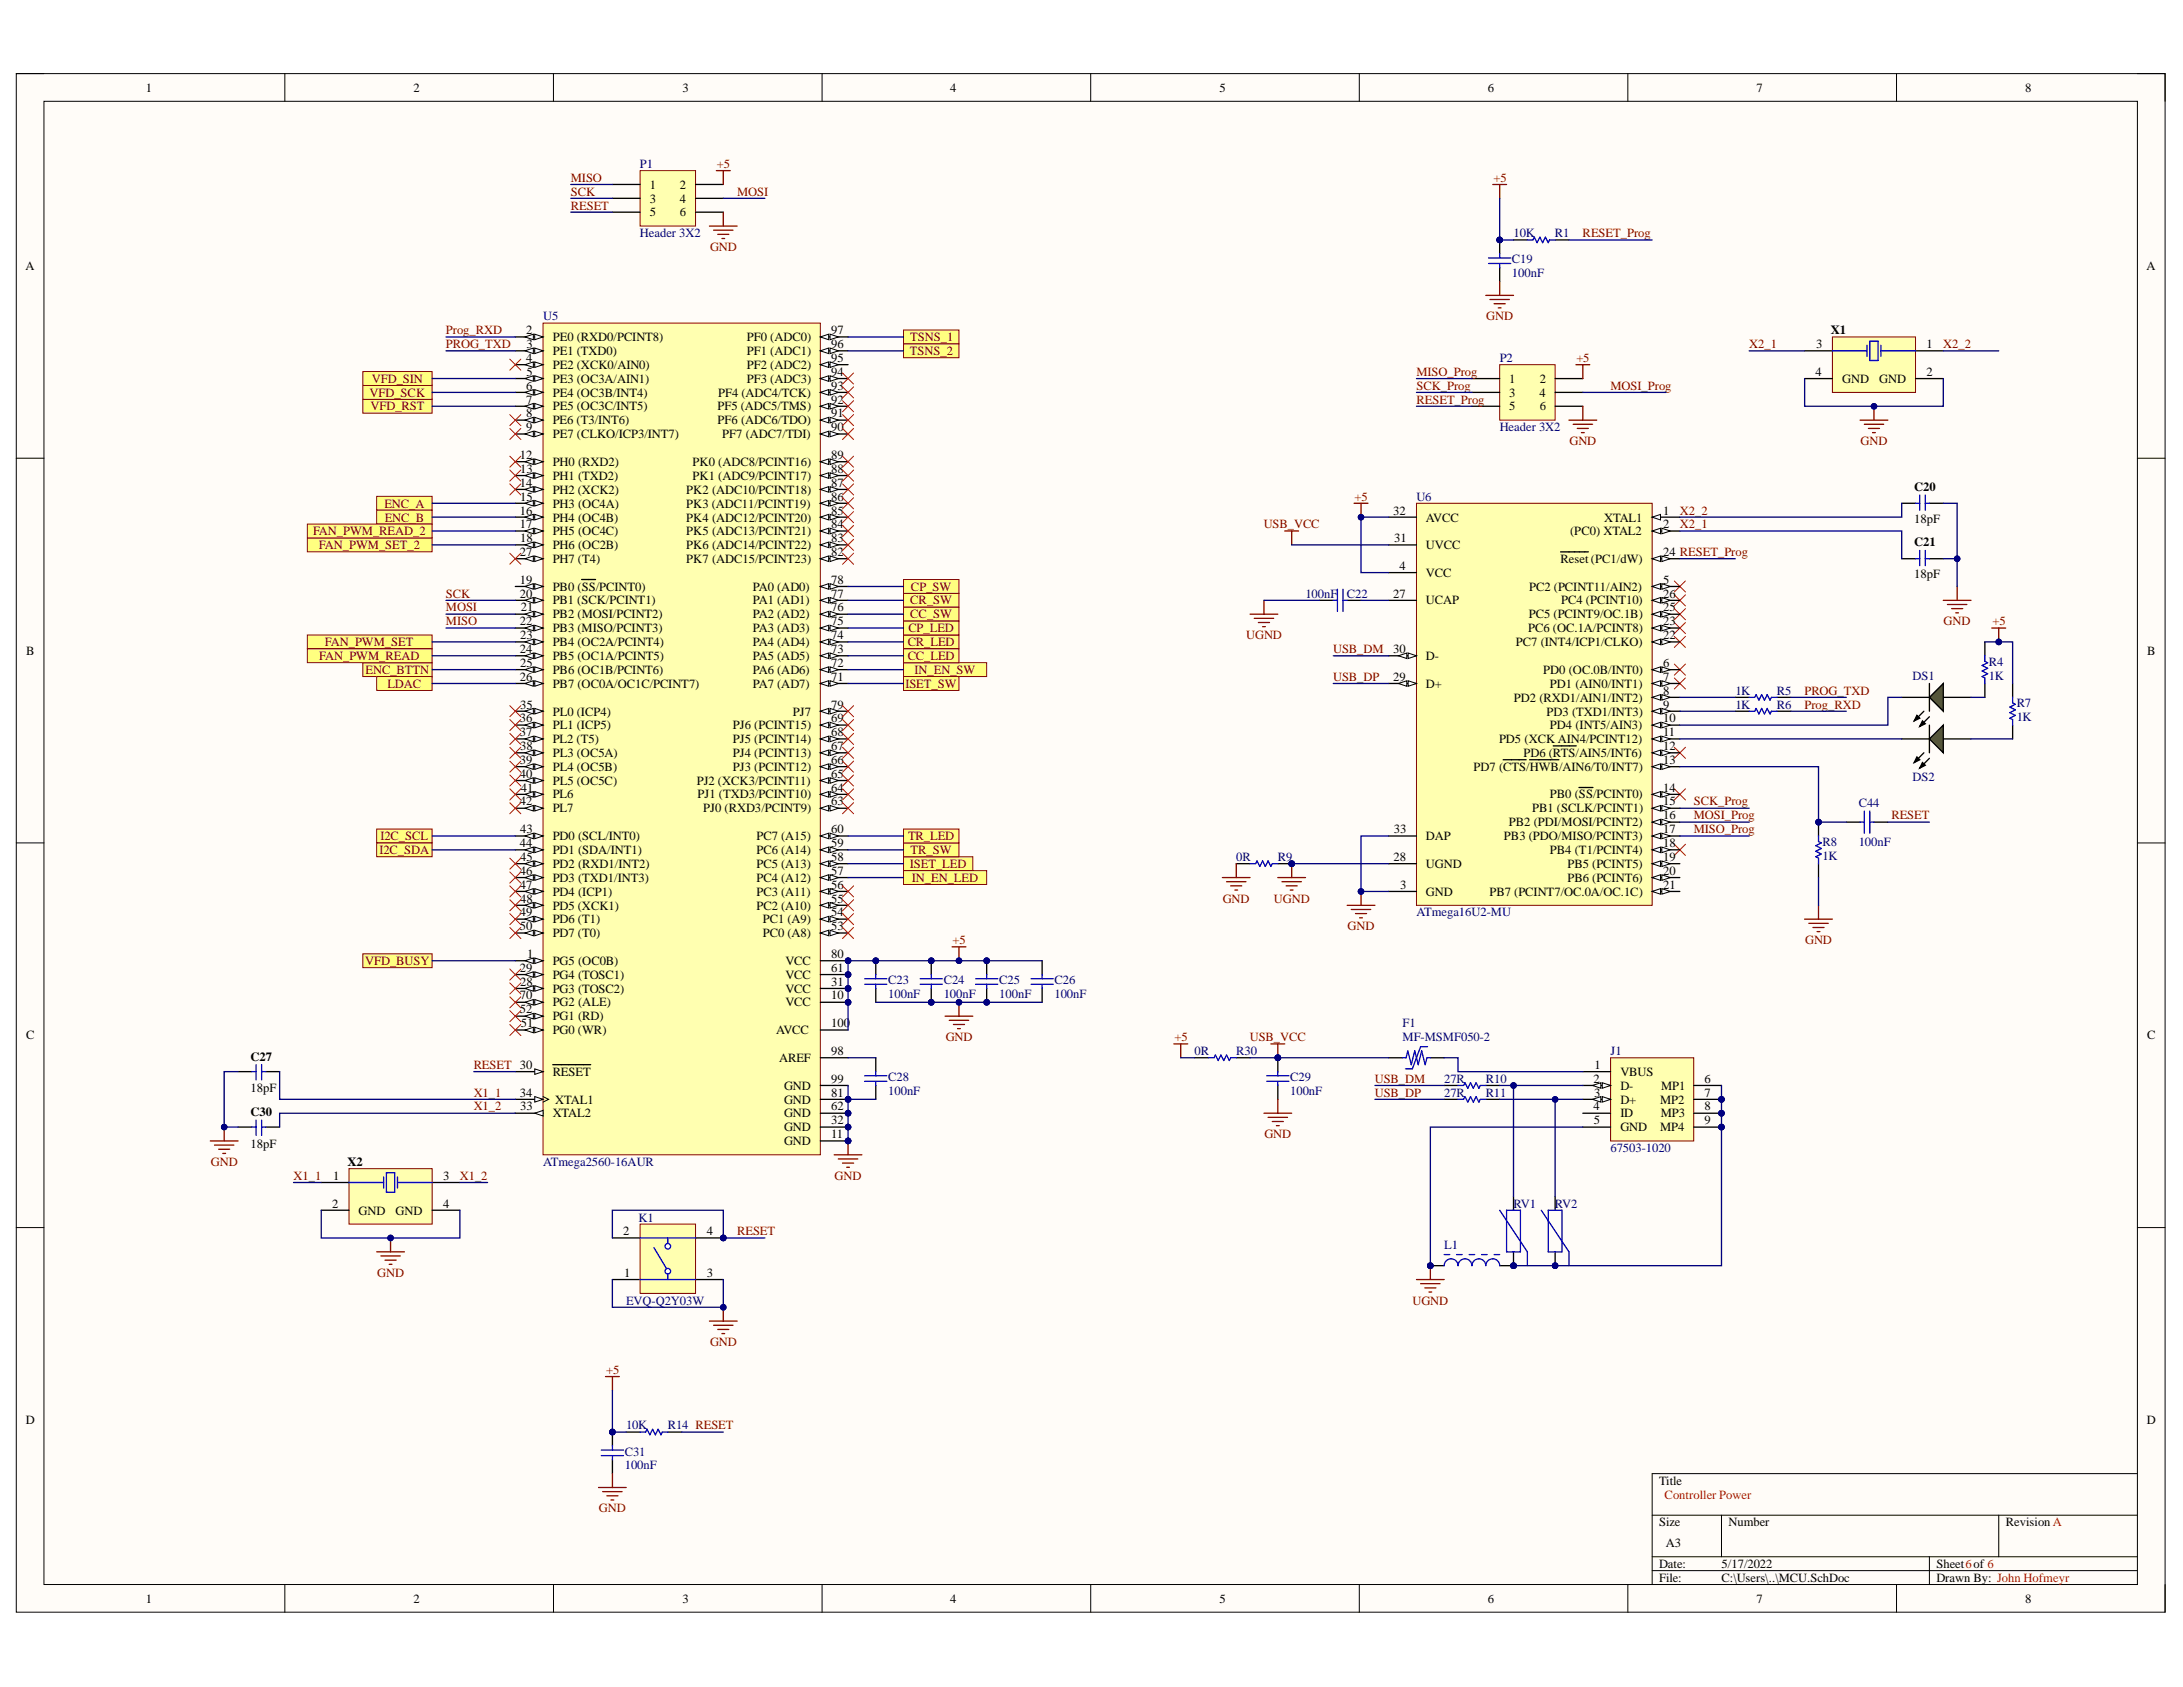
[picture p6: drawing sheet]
<svg xmlns="http://www.w3.org/2000/svg" width="279mm" height="216mm" viewBox="0 0 279 216" stroke-linecap="round" stroke-linejoin="round" font-family="sans-serif">
<defs><g id="words">
<g font-size="1.6">
<text x="18.7" y="11.7">1</text>
<text x="52.9" y="11.7">2</text>
<text x="87.4" y="11.7">3</text>
<text x="121.6" y="11.7">4</text>
<text x="156.1" y="11.7">5</text>
<text x="190.4" y="11.7">6</text>
<text x="224.8" y="11.7">7</text>
<text x="259.2" y="11.7">8</text>
<text x="83.2" y="24.2">1</text>
<text x="83.2" y="25.9">3</text>
<text x="83.2" y="27.7">5</text>
<text x="87" y="24.2">2</text>
<text x="87" y="25.9">4</text>
<text x="87" y="27.7">6</text>
<text x="3.3" y="34.6">A</text>
<text x="274.7" y="34.6">A</text>
<text x="67.4" y="46.3">4</text>
<text x="67.4" y="42.8">2</text>
<text x="67.4" y="44.5">3</text>
<text x="70.7" y="47.2">PE2 (XCK0/AIN0)</text>
<text x="70.7" y="45.4">PE1 (TXD0)</text>
<text x="70.7" y="43.7">PE0 (RXD0/PCINT8)</text>
<text x="95.6" y="45.4">PF1 (ADC1)</text>
<text x="95.6" y="47.2">PF2 (ADC2)</text>
<text x="95.6" y="43.7">PF0 (ADC0)</text>
<text x="106.4" y="44.5">96</text>
<text x="106.4" y="46.3">95</text>
<text x="106.4" y="42.8">97</text>
<text x="232.4" y="44.5">3</text>
<text x="234.3" y="42.8">X1</text>
<text x="246.6" y="44.5">1</text>
<text x="67.4" y="49.9">6</text>
<text x="67.4" y="51.6">7</text>
<text x="67.4" y="53.4">8</text>
<text x="67.4" y="48.1">5</text>
<text x="70.7" y="50.8">PE4 (OC3B/INT4)</text>
<text x="70.7" y="52.5">PE5 (OC3C/INT5)</text>
<text x="70.7" y="49">PE3 (OC3A/AIN1)</text>
<text x="91.8" y="52.5">PF5 (ADC5/TMS)</text>
<text x="91.9" y="50.8">PF4 (ADC4/TCK)</text>
<text x="95.6" y="49">PF3 (ADC3)</text>
<text x="106.4" y="49.9">93</text>
<text x="106.4" y="51.6">92</text>
<text x="106.4" y="53.4">91</text>
<text x="106.4" y="48.1">94</text>
<text x="193.2" y="49">1</text>
<text x="193.2" y="50.8">3</text>
<text x="193.2" y="52.5">5</text>
<text x="197" y="50.8">4</text>
<text x="197.1" y="49">2</text>
<text x="197.1" y="52.5">6</text>
<text x="232.3" y="48.1">4</text>
<text x="235.8" y="49">GND</text>
<text x="240.5" y="49">GND</text>
<text x="246.6" y="48.1">2</text>
<text x="66.5" y="58.8">12</text>
<text x="67.4" y="55.2">9</text>
<text x="70.7" y="54.3">PE6 (T3/INT6)</text>
<text x="70.7" y="56.1">PE7 (CLKO/ICP3/INT7)</text>
<text x="70.7" y="59.6">PH0 (RXD2)</text>
<text x="88.6" y="59.6">PK0 (ADC8/PCINT16)</text>
<text x="91.8" y="54.3">PF6 (ADC6/TDO)</text>
<text x="92.4" y="56.1">PF7 (ADC7/TDI)</text>
<text x="106.4" y="55.2">90</text>
<text x="106.4" y="58.8">89</text>
<text x="66.5" y="62.3">14</text>
<text x="66.5" y="65.9">16</text>
<text x="66.6" y="60.5">13</text>
<text x="66.6" y="64.1">15</text>
<text x="70.7" y="63.2">PH2 (XCK2)</text>
<text x="70.7" y="61.4">PH1 (TXD2)</text>
<text x="70.7" y="65">PH3 (OC4A)</text>
<text x="87.8" y="65">PK3 (ADC11/PCINT19)</text>
<text x="87.8" y="63.2">PK2 (ADC10/PCINT18)</text>
<text x="88.6" y="61.4">PK1 (ADC9/PCINT17)</text>
<text x="106.4" y="65.9">85</text>
<text x="106.4" y="64.1">86</text>
<text x="106.4" y="62.3">87</text>
<text x="106.4" y="60.5">88</text>
<text x="178.3" y="65.9">32</text>
<text x="212.9" y="65.9">1</text>
<text x="245" y="62.8">C20</text>
<text x="66.5" y="67.6">17</text>
<text x="66.5" y="71.1">27</text>
<text x="66.6" y="69.4">18</text>
<text x="70.7" y="66.7">PH4 (OC4B)</text>
<text x="70.7" y="68.5">PH5 (OC4C)</text>
<text x="70.7" y="70.3">PH6 (OC2B)</text>
<text x="87.8" y="68.5">PK5 (ADC13/PCINT21)</text>
<text x="87.8" y="66.7">PK4 (ADC12/PCINT20)</text>
<text x="87.8" y="70.3">PK6 (ADC14/PCINT22)</text>
<text x="106.4" y="67.6">84</text>
<text x="106.4" y="69.4">83</text>
<text x="106.4" y="71.1">82</text>
<text x="178.4" y="69.4">31</text>
<text x="182.5" y="70.3">UVCC</text>
<text x="182.5" y="66.7">AVCC</text>
<text x="201" y="68.5">(PC0) XTAL2</text>
<text x="205.3" y="66.7">XTAL1</text>
<text x="212.9" y="67.6">2</text>
<text x="212.9" y="71.1">24 RESET_Prog</text>
<text x="245" y="66.9">18pF</text>
<text x="245" y="69.9">C21</text>
<text x="66.5" y="76.5">20</text>
<text x="66.5" y="74.7">19</text>
<text x="70.7" y="77.4">PB1 (SCK/PCINT1)</text>
<text x="70.7" y="75.6">PB0 (SS/PCINT0)</text>
<text x="70.7" y="72">PH7 (T4)</text>
<text x="87.8" y="72">PK7 (ADC15/PCINT23)</text>
<text x="96.4" y="77.4">PA1 (AD1)</text>
<text x="96.4" y="75.6">PA0 (AD0)</text>
<text x="106.4" y="76.5">77</text>
<text x="106.4" y="74.7">78</text>
<text x="178.3" y="76.5">27</text>
<text x="179.1" y="72.9">4</text>
<text x="182.5" y="73.8">VCC</text>
<text x="182.5" y="77.4">UCAP</text>
<text x="195.7" y="75.6">PC2 (PCINT11/AIN2)</text>
<text x="199.7" y="72">Reset (PC1/dW)</text>
<text x="199.8" y="77.4">PC4 (PCINT10)</text>
<text x="212.9" y="74.7">5</text>
<text x="212.9" y="76.5">26</text>
<text x="245" y="74">18pF</text>
<text x="3.3" y="83.8">B</text>
<text x="66.5" y="83.6">24</text>
<text x="66.5" y="80">22</text>
<text x="66.6" y="81.8">23</text>
<text x="66.7" y="78.3">21</text>
<text x="70.7" y="79.1">PB2 (MOSI/PCINT2)</text>
<text x="70.7" y="80.9">PB3 (MISO/PCINT3)</text>
<text x="70.7" y="82.7">PB4 (OC2A/PCINT4)</text>
<text x="96.4" y="82.7">PA4 (AD4)</text>
<text x="96.4" y="80.9">PA3 (AD3)</text>
<text x="96.4" y="79.1">PA2 (AD2)</text>
<text x="106.4" y="81.8">74</text>
<text x="106.4" y="83.6">73</text>
<text x="106.4" y="80">75</text>
<text x="106.4" y="78.3">76</text>
<text x="178.3" y="83.6">30</text>
<text x="194" y="82.7">PC7 (INT4/ICP1/CLKO)</text>
<text x="195.6" y="80.9">PC6 (OC.1A/PCINT8)</text>
<text x="195.7" y="79.1">PC5 (PCINT9/OC.1B)</text>
<text x="212.9" y="78.3">25</text>
<text x="212.9" y="80">23</text>
<text x="212.9" y="81.8">22</text>
<text x="274.8" y="83.8">B</text>
<text x="66.5" y="87.1">26</text>
<text x="66.6" y="85.4">25</text>
<text x="70.7" y="86.2">PB6 (OC1B/PCINT6)</text>
<text x="70.7" y="84.5">PB5 (OC1A/PCINT5)</text>
<text x="70.7" y="88">PB7 (OC0A/OC1C/PCINT7)</text>
<text x="96.4" y="88">PA7 (AD7)</text>
<text x="96.4" y="84.5">PA5 (AD5)</text>
<text x="96.4" y="86.2">PA6 (AD6)</text>
<text x="106.4" y="87.1">71</text>
<text x="106.4" y="85.4">72</text>
<text x="178.3" y="87.1">29</text>
<text x="182.5" y="84.5">D-</text>
<text x="182.5" y="88">D+</text>
<text x="193.8" y="89.8">PD2 (RXD1/AIN1/INT2)</text>
<text x="197.5" y="86.2">PD0 (OC.0B/INT0)</text>
<text x="198.4" y="88">PD1 (AIN0/INT1)</text>
<text x="212.9" y="87.1">7</text>
<text x="212.9" y="88.9">8</text>
<text x="212.9" y="85.4">6</text>
<text x="66.5" y="94.2">37</text>
<text x="66.5" y="92.5">36</text>
<text x="66.6" y="90.7">35</text>
<text x="70.7" y="95.1">PL2 (T5)</text>
<text x="70.7" y="91.6">PL0 (ICP4)</text>
<text x="70.7" y="93.4">PL1 (ICP5)</text>
<text x="93.8" y="95.1">PJ5 (PCINT14)</text>
<text x="93.8" y="93.4">PJ6 (PCINT15)</text>
<text x="101.5" y="91.6">PJ7</text>
<text x="106.4" y="94.2">68</text>
<text x="106.4" y="92.5">69</text>
<text x="106.4" y="90.7">79</text>
<text x="191.9" y="95.1">PD5 (XCK AIN4/PCINT12)</text>
<text x="198" y="91.6">PD3 (TXD1/INT3)</text>
<text x="198.4" y="93.4">PD4 (INT5/AIN3)</text>
<text x="212.9" y="92.5">10</text>
<text x="212.9" y="94.2">11</text>
<text x="212.9" y="90.7">9</text>
<text x="66.5" y="97.7">39</text>
<text x="66.5" y="99.5">40</text>
<text x="66.6" y="96">38</text>
<text x="66.7" y="101.3">41</text>
<text x="70.7" y="96.9">PL3 (OC5A)</text>
<text x="70.7" y="98.6">PL4 (OC5B)</text>
<text x="70.7" y="100.4">PL5 (OC5C)</text>
<text x="89.2" y="100.4">PJ2 (XCK3/PCINT11)</text>
<text x="93.8" y="98.6">PJ3 (PCINT12)</text>
<text x="93.8" y="96.9">PJ4 (PCINT13)</text>
<text x="106.4" y="97.7">66</text>
<text x="106.4" y="99.5">65</text>
<text x="106.4" y="101.3">64</text>
<text x="106.4" y="96">67</text>
<text x="188.6" y="98.6">PD7 (CTS/HWB/AIN6/T0/INT7)</text>
<text x="195" y="96.9">PD6 (RTS/AIN5/INT6)</text>
<text x="212.9" y="101.3">14</text>
<text x="212.9" y="96">12</text>
<text x="212.9" y="97.7">13</text>
<text x="66.5" y="103.1">42</text>
<text x="66.6" y="106.6">43</text>
<text x="70.7" y="107.5">PD0 (SCL/INT0)</text>
<text x="70.7" y="102.2">PL6</text>
<text x="70.7" y="104">PL7</text>
<text x="89.3" y="102.2">PJ1 (TXD3/PCINT10)</text>
<text x="90" y="104">PJ0 (RXD3/PCINT9)</text>
<text x="96.8" y="107.5">PC7 (A15)</text>
<text x="106.4" y="103.1">63</text>
<text x="106.4" y="106.6">60</text>
<text x="178.4" y="106.6">33</text>
<text x="182.5" y="107.5">DAP</text>
<text x="192.5" y="107.5">PB3 (PDO/MISO/PCINT3)</text>
<text x="193.1" y="105.7">PB2 (PDI/MOSI/PCINT2)</text>
<text x="196.1" y="104">PB1 (SCLK/PCINT1)</text>
<text x="198.4" y="102.2">PB0 (SS/PCINT0)</text>
<text x="212.9" y="103.1">15</text>
<text x="212.9" y="104.9">16</text>
<text x="212.9" y="106.6">17</text>
<text x="66.5" y="108.4">44</text>
<text x="66.5" y="112">46</text>
<text x="66.5" y="113.7">47</text>
<text x="66.6" y="110.2">45</text>
<text x="70.7" y="111.1">PD2 (RXD1/INT2)</text>
<text x="70.7" y="109.3">PD1 (SDA/INT1)</text>
<text x="70.7" y="112.8">PD3 (TXD1/INT3)</text>
<text x="96.8" y="112.8">PC4 (A12)</text>
<text x="96.8" y="111.1">PC5 (A13)</text>
<text x="96.8" y="109.3">PC6 (A14)</text>
<text x="106.4" y="113.7">56</text>
<text x="106.4" y="112">57</text>
<text x="106.4" y="110.2">58</text>
<text x="106.4" y="108.4">59</text>
<text x="178.4" y="110.2">28</text>
<text x="179.2" y="113.7">3</text>
<text x="182.5" y="111.1">UGND</text>
<text x="198.4" y="109.3">PB4 (T1/PCINT4)</text>
<text x="200.6" y="111.1">PB5 (PCINT5)</text>
<text x="200.6" y="112.8">PB6 (PCINT6)</text>
<text x="212.9" y="108.4">18</text>
<text x="212.9" y="110.2">19</text>
<text x="212.9" y="112">20</text>
<text x="212.9" y="113.7">21</text>
<text x="66.5" y="117.3">49</text>
<text x="66.5" y="119.1">50</text>
<text x="66.6" y="115.5">48</text>
<text x="70.7" y="114.6">PD4 (ICP1)</text>
<text x="70.7" y="116.4">PD5 (XCK1)</text>
<text x="70.7" y="118.2">PD6 (T1)</text>
<text x="70.7" y="120">PD7 (T0)</text>
<text x="96.8" y="116.4">PC2 (A10)</text>
<text x="96.8" y="114.6">PC3 (A11)</text>
<text x="97.6" y="118.2">PC1 (A9)</text>
<text x="97.6" y="120">PC0 (A8)</text>
<text x="106.4" y="117.3">54</text>
<text x="106.4" y="115.5">55</text>
<text x="106.4" y="119.1">53</text>
<text x="182.5" y="114.6">GND</text>
<text x="190.6" y="114.6">PB7 (PCINT7/OC.0A/OC.1C)</text>
<text x="66.5" y="124.4">29</text>
<text x="67.5" y="122.6">1</text>
<text x="70.7" y="123.5">PG5 (OC0B)</text>
<text x="70.7" y="125.3">PG4 (TOSC1)</text>
<text x="100.5" y="123.5">VCC</text>
<text x="100.5" y="125.3">VCC</text>
<text x="106.4" y="122.6">80</text>
<text x="106.4" y="124.4">61</text>
<text x="66.5" y="129.7">52</text>
<text x="66.5" y="127.9">70</text>
<text x="66.6" y="126.2">28</text>
<text x="66.7" y="131.5">51</text>
<text x="70.7" y="130.6">PG1 (RD)</text>
<text x="70.7" y="128.8">PG2 (ALE)</text>
<text x="70.7" y="127.1">PG3 (TOSC2)</text>
<text x="100.5" y="127.1">VCC</text>
<text x="100.5" y="128.8">VCC</text>
<text x="106.4" y="131.5">100</text>
<text x="106.4" y="126.2">31</text>
<text x="106.4" y="127.9">10</text>
<text x="3.3" y="133">C</text>
<text x="32.1" y="135.7">C27</text>
<text x="70.7" y="137.7">RESET</text>
<text x="70.7" y="132.3">PG0 (WR)</text>
<text x="99.3" y="132.3">AVCC</text>
<text x="99.7" y="135.9">AREF</text>
<text x="106.4" y="135">98</text>
<text x="204.1" y="136.8">1</text>
<text x="207.4" y="137.7">VBUS</text>
<text x="274.8" y="133">C</text>
<text x="32.1" y="142.8">C30</text>
<text x="32.1" y="139.8">18pF</text>
<text x="66.5" y="140.3">34</text>
<text x="66.6" y="142.1">33</text>
<text x="70.7" y="143">XTAL2</text>
<text x="71.1" y="141.2">XTAL1</text>
<text x="100.4" y="141.2">GND</text>
<text x="100.4" y="139.5">GND</text>
<text x="100.4" y="143">GND</text>
<text x="106.4" y="143.9">32</text>
<text x="106.4" y="140.3">81</text>
<text x="106.4" y="138.6">99</text>
<text x="106.4" y="142.1">62</text>
<text x="204" y="138.6">2</text>
<text x="204" y="142.1">4</text>
<text x="204" y="143.9">5</text>
<text x="204" y="140.3">3</text>
<text x="207.4" y="139.5">D-</text>
<text x="207.4" y="141.2">D+</text>
<text x="207.4" y="143">ID</text>
<text x="212.5" y="141.2">MP2</text>
<text x="212.5" y="143">MP3</text>
<text x="212.6" y="139.5">MP1</text>
<text x="218.2" y="138.6">6</text>
<text x="218.2" y="140.3">7</text>
<text x="218.2" y="142.1">8</text>
<text x="218.2" y="143.9">9</text>
<text x="32.1" y="146.9">18pF</text>
<text x="44.5" y="149.2">X2</text>
<text x="100.4" y="146.6">GND</text>
<text x="100.4" y="144.8">GND</text>
<text x="106.4" y="145.7">11</text>
<text x="207.4" y="144.8">GND</text>
<text x="212.5" y="144.8">MP4</text>
<text x="42.5" y="154.6">2</text>
<text x="42.6" y="151">1</text>
<text x="45.9" y="155.4">GND</text>
<text x="50.6" y="155.4">GND</text>
<text x="56.7" y="151">3</text>
<text x="56.7" y="154.6">4</text>
<text x="79.7" y="158.1">2</text>
<text x="90.5" y="158.1">4</text>
<text x="79.9" y="163.4">1</text>
<text x="90.5" y="163.4">3</text>
<text x="3.3" y="182.3">D</text>
<text x="274.8" y="182.3">D</text>
<text x="212.3" y="190">Title</text>
<text x="212.3" y="195.3">Size</text>
<text x="213.2" y="198">A3</text>
<text x="221.2" y="195.3">Number</text>
<text x="256.7" y="195.3">Revision A</text>
<text x="212.3" y="200.7">Date:</text>
<text x="212.3" y="202.4">File:</text>
<text x="220.3" y="200.7">5/17/2022</text>
<text x="220.3" y="202.4">C:\Users\..\MCU.SchDoc</text>
<text x="247.8" y="200.7">Sheet6of 6</text>
<text x="247.8" y="202.4">Drawn By: John Hofmeyr</text>
<text x="18.7" y="205.1">1</text>
<text x="52.9" y="205.1">2</text>
<text x="87.4" y="205.1">3</text>
<text x="121.6" y="205.1">4</text>
<text x="156.1" y="205.1">5</text>
<text x="190.4" y="205.1">6</text>
<text x="224.8" y="205.1">7</text>
<text x="259.2" y="205.1">8</text>
</g>
<g font-size="1.6" fill="#800000">
<text x="73.1" y="23.3">MISO</text>
<text x="91.8" y="21.5">+5</text>
<text x="191.1" y="23.3">+5</text>
<text x="73.1" y="26.8">RESET</text>
<text x="73.1" y="25">SCK</text>
<text x="94.3" y="25">MOSI</text>
<text x="90.9" y="32.1">GND</text>
<text x="202.6" y="30.4">RESET_Prog</text>
<text x="190.2" y="41">GND</text>
<text x="57.1" y="42.8">Prog_RXD</text>
<text x="57.1" y="44.5">PROG_TXD</text>
<text x="116.5" y="45.4">TSNS_2</text>
<text x="116.5" y="43.7">TSNS_1</text>
<text x="201.8" y="46.3">+5</text>
<text x="223.9" y="44.5">X2_1</text>
<text x="248.7" y="44.5">X2_2</text>
<text x="47.3" y="50.8">VFD_SCK</text>
<text x="47.4" y="52.5">VFD_RST</text>
<text x="47.6" y="49">VFD_SIN</text>
<text x="181.3" y="48.1">MISO_Prog</text>
<text x="181.3" y="51.6">RESET_Prog</text>
<text x="181.3" y="49.9">SCK_Prog</text>
<text x="206.1" y="49.9">MOSI_Prog</text>
<text x="200.9" y="57">GND</text>
<text x="238.1" y="57">GND</text>
<text x="49.2" y="65">ENC_A</text>
<text x="173.4" y="64.1">+5</text>
<text x="215" y="65.9">X2_2</text>
<text x="40.1" y="68.5">FAN_PWM_READ_2</text>
<text x="40.8" y="70.3">FAN_PWM_SET_2</text>
<text x="49.2" y="66.7">ENC_B</text>
<text x="161.7" y="67.6">USB_VCC</text>
<text x="215" y="67.6">X2_1</text>
<text x="57.1" y="76.5">SCK</text>
<text x="116.5" y="77.4">CR_SW</text>
<text x="116.6" y="75.6">CP_SW</text>
<text x="41.6" y="82.7">FAN_PWM_SET</text>
<text x="57.1" y="80">MISO</text>
<text x="57.1" y="78.3">MOSI</text>
<text x="116.2" y="82.7">CR_LED</text>
<text x="116.3" y="80.9">CP_LED</text>
<text x="116.5" y="79.1">CC_SW</text>
<text x="159.5" y="81.8">UGND</text>
<text x="170.6" y="83.6">USB_DM</text>
<text x="248.8" y="80">GND</text>
<text x="255" y="80">+5</text>
<text x="40.9" y="84.5">FAN_PWM_READ</text>
<text x="46.8" y="86.2">ENC_BTTN</text>
<text x="49.6" y="88">LDAC</text>
<text x="115.9" y="88">ISET_SW</text>
<text x="116.2" y="84.5">CC_LED</text>
<text x="117.1" y="86.2">IN_EN_SW</text>
<text x="170.6" y="87.1">USB_DP</text>
<text x="231" y="88.9">PROG_TXD</text>
<text x="231" y="90.7">Prog_RXD</text>
<text x="48.7" y="107.5">I2C_SCL</text>
<text x="116.2" y="107.5">TR_LED</text>
<text x="216.8" y="106.6">MISO_Prog</text>
<text x="216.8" y="103.1">SCK_Prog</text>
<text x="216.8" y="104.9">MOSI_Prog</text>
<text x="242.1" y="104.9">RESET</text>
<text x="48.6" y="109.3">I2C_SDA</text>
<text x="116.5" y="111.1">ISET_LED</text>
<text x="116.6" y="109.3">TR_SW</text>
<text x="116.7" y="112.8">IN_EN_LED</text>
<text x="156.5" y="115.5">GND</text>
<text x="163" y="115.5">UGND</text>
<text x="172.5" y="119.1">GND</text>
<text x="46.7" y="123.5">VFD_BUSY</text>
<text x="121.9" y="120.8">+5</text>
<text x="231" y="120.8">GND</text>
<text x="60.6" y="136.8">RESET 30</text>
<text x="121" y="133.2">GND</text>
<text x="150.3" y="133.2">+5</text>
<text x="160" y="133.2">USB_VCC</text>
<text x="60.6" y="140.3">X1_1</text>
<text x="60.6" y="142.1">X1_2</text>
<text x="176" y="138.6">USB_DM</text>
<text x="176" y="140.3">USB_DP</text>
<text x="27" y="149.2">GND</text>
<text x="161.8" y="145.7">GND</text>
<text x="37.6" y="151">X1_1</text>
<text x="58.8" y="151">X1_2</text>
<text x="106.8" y="151">GND</text>
<text x="94.3" y="158.1">RESET</text>
<text x="48.3" y="163.4">GND</text>
<text x="180.8" y="166.9">UGND</text>
<text x="90.9" y="172.3">GND</text>
<text x="77.6" y="175.8">+5</text>
<text x="76.7" y="193.6">GND</text>
</g>
<g font-size="1.6" fill="#000080">
<text x="81.9" y="21.5">P1</text>
<text x="81.9" y="30.4">Header 3X2</text>
<text x="193.5" y="33.7">C19</text>
<text x="193.5" y="35.5">100nF</text>
<text x="193.7" y="30.4">10K</text>
<text x="199" y="30.4">R1</text>
<text x="69.5" y="41">U5</text>
<text x="191.9" y="46.3">P2</text>
<text x="191.9" y="55.2">Header 3X2</text>
<text x="181.3" y="64.1">U6</text>
<text x="167.1" y="76.5">100nF</text>
<text x="172.4" y="76.5">C22</text>
<text x="222.1" y="88.9">1K</text>
<text x="227.4" y="88.9">R5</text>
<text x="244.8" y="87">DS1</text>
<text x="254.6" y="85.2">R4</text>
<text x="254.6" y="87">1K</text>
<text x="222.1" y="90.7">1K</text>
<text x="227.4" y="90.7">R6</text>
<text x="258.1" y="90.5">R7</text>
<text x="258.1" y="92.3">1K</text>
<text x="244.8" y="99.9">DS2</text>
<text x="237.9" y="103.3">C44</text>
<text x="158.2" y="110.2">0R</text>
<text x="163.6" y="110.2">R9</text>
<text x="233.3" y="108.2">R8</text>
<text x="233.3" y="110">1K</text>
<text x="237.9" y="108.2">100nF</text>
<text x="181.3" y="117.3">ATmega16U2-MU</text>
<text x="113.7" y="126">C23</text>
<text x="120.8" y="126">C24</text>
<text x="127.9" y="126">C25</text>
<text x="135" y="126">C26</text>
<text x="113.7" y="127.7">100nF</text>
<text x="120.8" y="127.7">100nF</text>
<text x="127.9" y="127.7">100nF</text>
<text x="135" y="127.7">100nF</text>
<text x="179.5" y="131.5">F1</text>
<text x="152.9" y="135">0R</text>
<text x="158.2" y="135">R30</text>
<text x="179.5" y="133.2">MF-MSMF050-2</text>
<text x="206.1" y="135">J1</text>
<text x="113.7" y="138.4">C28</text>
<text x="113.7" y="140.2">100nF</text>
<text x="165.1" y="138.4">C29</text>
<text x="165.1" y="140.2">100nF</text>
<text x="184.8" y="138.6">27R</text>
<text x="184.8" y="140.3">27R</text>
<text x="190.2" y="138.6">R10</text>
<text x="190.2" y="140.3">R11</text>
<text x="69.5" y="149.2">ATmega2560-16AUR</text>
<text x="206.1" y="147.4">67503-1020</text>
<text x="193.7" y="154.6">RV1</text>
<text x="199" y="154.6">RV2</text>
<text x="81.7" y="156.3">K1</text>
<text x="184.8" y="159.8">L1</text>
<text x="80.1" y="166.9">EVQ-Q2Y03W</text>
<text x="80.1" y="182.9">10K</text>
<text x="85.5" y="182.9">R14 RESET</text>
<text x="80" y="186.3">C31</text>
<text x="80" y="188.1">100nF</text>
</g>
<text font-size="1.6" fill="#f00" x="213.1" y="191.8">Controller Power</text>
</g></defs>
<path d="M2.1 9.4h275v196.9h-275z" fill-rule="evenodd" fill="#fffcf8"/>
<path d="M2.1 9.4h275v196.9h-275z" fill="none" stroke="#000" stroke-width=".13"/>
<path d="M5.6 13h268v189.8h-268z" fill-rule="evenodd" fill="#fffcf8"/>
<g fill="none" stroke="#000" stroke-width=".13">
<path d="M2.1 9.4h3.5M5.6 13h268v189.8h-268zM36.5 9.4v3.6M70.8 9.4v3.6M105.2 9.4v3.6M139.6 9.4v3.6M174 9.4v3.6M208.3 9.4v3.6M242.7 9.4v3.6M273.6 9.4h3.5v3.6M2.1 58.6h3.5M273.6 58.6h3.5"/>
<path d="M2.1 107.9h3.5M273.6 107.9h3.5M2.1 157.1h3.5M273.6 157.1h3.5M211.5 193.9h62.1M211.5 199.2h62.1M220.3 193.9v5.3M246.9 199.2v3.6M255.8 193.9v5.3M273.6 188.6h-62.1v14.2M36.5 202.8v3.5M70.8 202.8v3.5"/>
<path d="M105.2 202.8v3.5M139.6 202.8v3.5M174 202.8v3.5M208.3 202.8v3.5M211.5 201h62.1M242.7 202.8v3.5M277.1 202.8v3.5"/>
</g>
<circle cx="108.5" cy="126.5" r=".35" fill="#000080"/>
<circle cx="108.5" cy="126.5" r=".35" fill="none" stroke="#000080" stroke-width=".13"/>
<circle cx="108.5" cy="146" r=".36" fill="#000080"/>
<circle cx="108.5" cy="146" r=".36" fill="none" stroke="#000080" stroke-width=".13"/>
<circle cx="108.5" cy="144.2" r=".35" fill="#000080"/>
<circle cx="108.5" cy="144.2" r=".35" fill="none" stroke="#000080" stroke-width=".13"/>
<circle cx="108.5" cy="140.7" r=".35" fill="#000080"/>
<circle cx="108.5" cy="140.7" r=".35" fill="none" stroke="#000080" stroke-width=".13"/>
<circle cx="108.5" cy="123" r=".35" fill="#000080"/>
<circle cx="108.5" cy="123" r=".35" fill="none" stroke="#000080" stroke-width=".13"/>
<circle cx="108.5" cy="128.3" r=".35" fill="#000080"/>
<circle cx="108.5" cy="128.3" r=".35" fill="none" stroke="#000080" stroke-width=".13"/>
<circle cx="108.5" cy="142.5" r=".36" fill="#000080"/>
<circle cx="108.5" cy="142.5" r=".36" fill="none" stroke="#000080" stroke-width=".13"/>
<circle cx="108.5" cy="124.7" r=".35" fill="#000080"/>
<circle cx="108.5" cy="124.7" r=".35" fill="none" stroke="#000080" stroke-width=".13"/>
<path d="M69.5 41.4h35.5v106.4h-35.5z" fill-rule="evenodd" fill="#ffffb0"/>
<path d="M69.5 41.4h35.5v106.4h-35.5z" fill="none" stroke="#800000" stroke-width=".13"/>
<path d="M105 103.4h3.5" fill="none" stroke="#000" stroke-width=".17"/>
<path d="M105 103.4l1.1-.3v.7z" fill="#f8fcff"/>
<path d="M105 103.4l1.1-.3v.7z" fill="none" stroke="#000" stroke-width=".13"/>
<path d="M106.2 103.1l1.1 .3-1.1 .4z" fill="#f8fcff"/>
<path d="M106.2 103.1l1.1 .3-1.1 .4z" fill="none" stroke="#000" stroke-width=".13"/>
<path d="M105 131.8h3.5M105 126.5h3.5" fill="none" stroke="#000" stroke-width=".17"/>
<circle cx="108.5" cy="126.5" r=".35" fill="#000080"/>
<circle cx="108.5" cy="126.5" r=".35" fill="none" stroke="#000080" stroke-width=".13"/>
<path d="M105 146h3.5" fill="none" stroke="#000" stroke-width=".17"/>
<circle cx="108.5" cy="146" r=".36" fill="#000080"/>
<circle cx="108.5" cy="146" r=".36" fill="none" stroke="#000080" stroke-width=".13"/>
<path d="M105 144.2h3.5" fill="none" stroke="#000" stroke-width=".17"/>
<circle cx="108.5" cy="144.2" r=".35" fill="#000080"/>
<circle cx="108.5" cy="144.2" r=".35" fill="none" stroke="#000080" stroke-width=".13"/>
<path d="M105 140.7h3.5" fill="none" stroke="#000" stroke-width=".17"/>
<circle cx="108.5" cy="140.7" r=".35" fill="#000080"/>
<circle cx="108.5" cy="140.7" r=".35" fill="none" stroke="#000080" stroke-width=".13"/>
<path d="M66 123h3.5" fill="none" stroke="#000" stroke-width=".17"/>
<path d="M68.4 122.6l1.1 .4-1.1 .3z" fill="#f8fcff"/>
<path d="M68.4 122.6l1.1 .4-1.1 .3z" fill="none" stroke="#000" stroke-width=".13"/>
<path d="M67.2 123l1.1-.4v.7z" fill="#f8fcff"/>
<path d="M67.2 123l1.1-.4v.7z" fill="none" stroke="#000" stroke-width=".13"/>
<path d="M66 110.5h3.5" fill="none" stroke="#000" stroke-width=".17"/>
<path d="M68.4 110.2l1.1 .3-1.1 .4z" fill="#f8fcff"/>
<path d="M68.4 110.2l1.1 .3-1.1 .4z" fill="none" stroke="#000" stroke-width=".13"/>
<path d="M67.2 110.5l1.1-.3v.7z" fill="#f8fcff"/>
<path d="M67.2 110.5l1.1-.3v.7z" fill="none" stroke="#000" stroke-width=".13"/>
<path d="M66 137.1h3.5" fill="none" stroke="#000" stroke-width=".17"/>
<path d="M68.4 136.8l1.1 .3-1.1 .4z" fill="#f8fcff"/>
<path d="M68.4 136.8l1.1 .3-1.1 .4z" fill="none" stroke="#000" stroke-width=".13"/>
<path d="M105 82.2h3.5M70.7 136.3h4.9" fill="none" stroke="#000" stroke-width=".17"/>
<path d="M105 82.2l1.1-.4v.7z" fill="#f8fcff"/>
<path d="M105 82.2l1.1-.4v.7z" fill="none" stroke="#000" stroke-width=".13"/>
<path d="M106.2 81.8l1.1 .4-1.1 .3z" fill="#f8fcff"/>
<path d="M106.2 81.8l1.1 .4-1.1 .3z" fill="none" stroke="#000" stroke-width=".13"/>
<path d="M105 87.5h3.5" fill="none" stroke="#000" stroke-width=".17"/>
<path d="M105 87.5l1.1-.4v.7z" fill="#f8fcff"/>
<path d="M105 87.5l1.1-.4v.7z" fill="none" stroke="#000" stroke-width=".13"/>
<path d="M106.2 87.1l1.1 .4-1.1 .3z" fill="#f8fcff"/>
<path d="M106.2 87.1l1.1 .4-1.1 .3z" fill="none" stroke="#000" stroke-width=".13"/>
<path d="M105 83.9h3.5" fill="none" stroke="#000" stroke-width=".17"/>
<path d="M105 83.9l1.1-.3v.7z" fill="#f8fcff"/>
<path d="M105 83.9l1.1-.3v.7z" fill="none" stroke="#000" stroke-width=".13"/>
<path d="M106.2 83.6l1.1 .3-1.1 .4z" fill="#f8fcff"/>
<path d="M106.2 83.6l1.1 .3-1.1 .4z" fill="none" stroke="#000" stroke-width=".13"/>
<path d="M105 123h3.5" fill="none" stroke="#000" stroke-width=".17"/>
<circle cx="108.5" cy="123" r=".35" fill="#000080"/>
<circle cx="108.5" cy="123" r=".35" fill="none" stroke="#000080" stroke-width=".13"/>
<path d="M66 140.7h3.5" fill="none" stroke="#000" stroke-width=".17"/>
<path d="M68.4 140.3l1.1 .4-1.1 .3z" fill="#f8fcff"/>
<path d="M68.4 140.3l1.1 .4-1.1 .3zM69.5 140.3l.7 .4-.7 .3" fill="none" stroke="#000" stroke-width=".13"/>
<path d="M105 117.6h3.5" fill="none" stroke="#000" stroke-width=".17"/>
<path d="M105 117.6l1.1-.3v.7z" fill="#f8fcff"/>
<path d="M105 117.6l1.1-.3v.7z" fill="none" stroke="#000" stroke-width=".13"/>
<path d="M106.2 117.3l1.1 .3-1.1 .4z" fill="#f8fcff"/>
<path d="M106.2 117.3l1.1 .3-1.1 .4z" fill="none" stroke="#000" stroke-width=".13"/>
<path d="M105 115.9h3.5" fill="none" stroke="#000" stroke-width=".17"/>
<path d="M105 115.9l1.1-.4v.7z" fill="#f8fcff"/>
<path d="M105 115.9l1.1-.4v.7z" fill="none" stroke="#000" stroke-width=".13"/>
<path d="M106.2 115.5l1.1 .4-1.1 .3z" fill="#f8fcff"/>
<path d="M106.2 115.5l1.1 .4-1.1 .3z" fill="none" stroke="#000" stroke-width=".13"/>
<path d="M105 114.1h3.5" fill="none" stroke="#000" stroke-width=".17"/>
<path d="M105 114.1l1.1-.4v.7z" fill="#f8fcff"/>
<path d="M105 114.1l1.1-.4v.7z" fill="none" stroke="#000" stroke-width=".13"/>
<path d="M106.2 113.7l1.1 .4-1.1 .3z" fill="#f8fcff"/>
<path d="M106.2 113.7l1.1 .4-1.1 .3z" fill="none" stroke="#000" stroke-width=".13"/>
<path d="M105 112.3h3.5" fill="none" stroke="#000" stroke-width=".17"/>
<path d="M105 112.3l1.1-.3v.7z" fill="#f8fcff"/>
<path d="M105 112.3l1.1-.3v.7z" fill="none" stroke="#000" stroke-width=".13"/>
<path d="M106.2 112l1.1 .3-1.1 .4z" fill="#f8fcff"/>
<path d="M106.2 112l1.1 .3-1.1 .4z" fill="none" stroke="#000" stroke-width=".13"/>
<path d="M105 110.5h3.5" fill="none" stroke="#000" stroke-width=".17"/>
<path d="M105 110.5l1.1-.3v.7z" fill="#f8fcff"/>
<path d="M105 110.5l1.1-.3v.7z" fill="none" stroke="#000" stroke-width=".13"/>
<path d="M106.2 110.2l1.1 .3-1.1 .4z" fill="#f8fcff"/>
<path d="M106.2 110.2l1.1 .3-1.1 .4z" fill="none" stroke="#000" stroke-width=".13"/>
<path d="M105 94.6h3.5" fill="none" stroke="#000" stroke-width=".17"/>
<path d="M105 94.6l1.1-.4v.7z" fill="#f8fcff"/>
<path d="M105 94.6l1.1-.4v.7z" fill="none" stroke="#000" stroke-width=".13"/>
<path d="M106.2 94.2l1.1 .4-1.1 .3z" fill="#f8fcff"/>
<path d="M106.2 94.2l1.1 .4-1.1 .3z" fill="none" stroke="#000" stroke-width=".13"/>
<path d="M105 92.8h3.5" fill="none" stroke="#000" stroke-width=".17"/>
<path d="M105 92.8l1.1-.4v.7z" fill="#f8fcff"/>
<path d="M105 92.8l1.1-.4v.7z" fill="none" stroke="#000" stroke-width=".13"/>
<path d="M106.2 92.4l1.1 .4-1.1 .3z" fill="#f8fcff"/>
<path d="M106.2 92.4l1.1 .4-1.1 .3z" fill="none" stroke="#000" stroke-width=".13"/>
<path d="M66 108.8h3.5M105 135.4h3.5" fill="none" stroke="#000" stroke-width=".17"/>
<path d="M68.4 108.4l1.1 .4-1.1 .3z" fill="#f8fcff"/>
<path d="M68.4 108.4l1.1 .4-1.1 .3z" fill="none" stroke="#000" stroke-width=".13"/>
<path d="M67.2 108.8l1.1-.4v.7z" fill="#f8fcff"/>
<path d="M67.2 108.8l1.1-.4v.7z" fill="none" stroke="#000" stroke-width=".13"/>
<path d="M66 85.7h3.5" fill="none" stroke="#000" stroke-width=".17"/>
<path d="M68.4 85.3l1.1 .4-1.1 .4z" fill="#f8fcff"/>
<path d="M68.4 85.3l1.1 .4-1.1 .4z" fill="none" stroke="#000" stroke-width=".13"/>
<path d="M67.2 85.7l1.1-.4v.8z" fill="#f8fcff"/>
<path d="M67.2 85.7l1.1-.4v.8z" fill="none" stroke="#000" stroke-width=".13"/>
<path d="M66 112.3h3.5" fill="none" stroke="#000" stroke-width=".17"/>
<path d="M68.4 112l1.1 .3-1.1 .4z" fill="#f8fcff"/>
<path d="M68.4 112l1.1 .3-1.1 .4z" fill="none" stroke="#000" stroke-width=".13"/>
<path d="M67.2 112.3l1.1-.3v.7z" fill="#f8fcff"/>
<path d="M67.2 112.3l1.1-.3v.7z" fill="none" stroke="#000" stroke-width=".13"/>
<path d="M66 114.1h3.5" fill="none" stroke="#000" stroke-width=".17"/>
<path d="M68.4 113.7l1.1 .4-1.1 .3z" fill="#f8fcff"/>
<path d="M68.4 113.7l1.1 .4-1.1 .3z" fill="none" stroke="#000" stroke-width=".13"/>
<path d="M67.2 114.1l1.1-.4v.7z" fill="#f8fcff"/>
<path d="M67.2 114.1l1.1-.4v.7z" fill="none" stroke="#000" stroke-width=".13"/>
<path d="M66 115.9h3.5" fill="none" stroke="#000" stroke-width=".17"/>
<path d="M68.4 115.5l1.1 .4-1.1 .3z" fill="#f8fcff"/>
<path d="M68.4 115.5l1.1 .4-1.1 .3z" fill="none" stroke="#000" stroke-width=".13"/>
<path d="M67.2 115.9l1.1-.4v.7z" fill="#f8fcff"/>
<path d="M67.2 115.9l1.1-.4v.7z" fill="none" stroke="#000" stroke-width=".13"/>
<path d="M66 117.6h3.5" fill="none" stroke="#000" stroke-width=".17"/>
<path d="M68.4 117.3l1.1 .3-1.1 .4z" fill="#f8fcff"/>
<path d="M68.4 117.3l1.1 .3-1.1 .4z" fill="none" stroke="#000" stroke-width=".13"/>
<path d="M67.2 117.6l1.1-.3v.7z" fill="#f8fcff"/>
<path d="M67.2 117.6l1.1-.3v.7z" fill="none" stroke="#000" stroke-width=".13"/>
<path d="M66 119.4h3.5" fill="none" stroke="#000" stroke-width=".17"/>
<path d="M68.4 119.1l1.1 .3-1.1 .4z" fill="#f8fcff"/>
<path d="M68.4 119.1l1.1 .3-1.1 .4z" fill="none" stroke="#000" stroke-width=".13"/>
<path d="M67.2 119.4l1.1-.3v.7z" fill="#f8fcff"/>
<path d="M67.2 119.4l1.1-.3v.7z" fill="none" stroke="#000" stroke-width=".13"/>
<path d="M105 44.9h3.5" fill="none" stroke="#000" stroke-width=".17"/>
<path d="M105 44.9l1.1-.4v.8z" fill="#f8fcff"/>
<path d="M105 44.9l1.1-.4v.8z" fill="none" stroke="#000" stroke-width=".13"/>
<path d="M106.2 44.5l1.1 .4-1.1 .4z" fill="#f8fcff"/>
<path d="M106.2 44.5l1.1 .4-1.1 .4z" fill="none" stroke="#000" stroke-width=".13"/>
<path d="M105 46.7h3.5" fill="none" stroke="#000" stroke-width=".17"/>
<path d="M105 46.7l1.1-.4v.7z" fill="#f8fcff"/>
<path d="M105 46.7l1.1-.4v.7z" fill="none" stroke="#000" stroke-width=".13"/>
<path d="M106.2 46.3l1.1 .4-1.1 .3z" fill="#f8fcff"/>
<path d="M106.2 46.3l1.1 .4-1.1 .3z" fill="none" stroke="#000" stroke-width=".13"/>
<path d="M105 119.4h3.5" fill="none" stroke="#000" stroke-width=".17"/>
<path d="M105 119.4l1.1-.3v.7z" fill="#f8fcff"/>
<path d="M105 119.4l1.1-.3v.7z" fill="none" stroke="#000" stroke-width=".13"/>
<path d="M106.2 119.1l1.1 .3-1.1 .4z" fill="#f8fcff"/>
<path d="M106.2 119.1l1.1 .3-1.1 .4z" fill="none" stroke="#000" stroke-width=".13"/>
<path d="M105 80.4h3.5" fill="none" stroke="#000" stroke-width=".17"/>
<path d="M105 80.4l1.1-.4v.7z" fill="#f8fcff"/>
<path d="M105 80.4l1.1-.4v.7z" fill="none" stroke="#000" stroke-width=".13"/>
<path d="M106.2 80l1.1 .4-1.1 .3z" fill="#f8fcff"/>
<path d="M106.2 80l1.1 .4-1.1 .3z" fill="none" stroke="#000" stroke-width=".13"/>
<path d="M105 50.2h3.5" fill="none" stroke="#000" stroke-width=".17"/>
<path d="M105 50.2l1.1-.3v.7z" fill="#f8fcff"/>
<path d="M105 50.2l1.1-.3v.7z" fill="none" stroke="#000" stroke-width=".13"/>
<path d="M106.2 49.9l1.1 .3-1.1 .4z" fill="#f8fcff"/>
<path d="M106.2 49.9l1.1 .3-1.1 .4z" fill="none" stroke="#000" stroke-width=".13"/>
<path d="M105 52h3.5" fill="none" stroke="#000" stroke-width=".17"/>
<path d="M105 52l1.1-.4v.7z" fill="#f8fcff"/>
<path d="M105 52l1.1-.4v.7z" fill="none" stroke="#000" stroke-width=".13"/>
<path d="M106.2 51.6l1.1 .4-1.1 .3z" fill="#f8fcff"/>
<path d="M106.2 51.6l1.1 .4-1.1 .3z" fill="none" stroke="#000" stroke-width=".13"/>
<path d="M105 53.8h3.5" fill="none" stroke="#000" stroke-width=".17"/>
<path d="M105 53.8l1.1-.4v.7z" fill="#f8fcff"/>
<path d="M105 53.8l1.1-.4v.7z" fill="none" stroke="#000" stroke-width=".13"/>
<path d="M106.2 53.4l1.1 .4-1.1 .3z" fill="#f8fcff"/>
<path d="M106.2 53.4l1.1 .4-1.1 .3z" fill="none" stroke="#000" stroke-width=".13"/>
<path d="M105 55.5h3.5" fill="none" stroke="#000" stroke-width=".17"/>
<path d="M105 55.5l1.1-.3v.7z" fill="#f8fcff"/>
<path d="M105 55.5l1.1-.3v.7z" fill="none" stroke="#000" stroke-width=".13"/>
<path d="M106.2 55.2l1.1 .3-1.1 .4z" fill="#f8fcff"/>
<path d="M106.2 55.2l1.1 .3-1.1 .4z" fill="none" stroke="#000" stroke-width=".13"/>
<path d="M66 131.8h3.5" fill="none" stroke="#000" stroke-width=".17"/>
<path d="M68.4 131.5l1.1 .3-1.1 .4z" fill="#f8fcff"/>
<path d="M68.4 131.5l1.1 .3-1.1 .4z" fill="none" stroke="#000" stroke-width=".13"/>
<path d="M67.2 131.8l1.1-.3v.7z" fill="#f8fcff"/>
<path d="M67.2 131.8l1.1-.3v.7z" fill="none" stroke="#000" stroke-width=".13"/>
<path d="M66 130h3.5" fill="none" stroke="#000" stroke-width=".17"/>
<path d="M68.4 129.7l1.1 .3-1.1 .4z" fill="#f8fcff"/>
<path d="M68.4 129.7l1.1 .3-1.1 .4z" fill="none" stroke="#000" stroke-width=".13"/>
<path d="M67.2 130l1.1-.3v.7z" fill="#f8fcff"/>
<path d="M67.2 130l1.1-.3v.7z" fill="none" stroke="#000" stroke-width=".13"/>
<path d="M66 128.3h3.5" fill="none" stroke="#000" stroke-width=".17"/>
<path d="M68.4 127.9l1.1 .4-1.1 .3z" fill="#f8fcff"/>
<path d="M68.4 127.9l1.1 .4-1.1 .3z" fill="none" stroke="#000" stroke-width=".13"/>
<path d="M67.2 128.3l1.1-.4v.7z" fill="#f8fcff"/>
<path d="M67.2 128.3l1.1-.4v.7z" fill="none" stroke="#000" stroke-width=".13"/>
<path d="M105 85.7h3.5" fill="none" stroke="#000" stroke-width=".17"/>
<path d="M105 85.7l1.1-.4v.8z" fill="#f8fcff"/>
<path d="M105 85.7l1.1-.4v.8z" fill="none" stroke="#000" stroke-width=".13"/>
<path d="M106.2 85.3l1.1 .4-1.1 .4z" fill="#f8fcff"/>
<path d="M106.2 85.3l1.1 .4-1.1 .4z" fill="none" stroke="#000" stroke-width=".13"/>
<path d="M66 107h3.5" fill="none" stroke="#000" stroke-width=".17"/>
<path d="M68.4 106.6l1.1 .4-1.1 .3z" fill="#f8fcff"/>
<path d="M68.4 106.6l1.1 .4-1.1 .3z" fill="none" stroke="#000" stroke-width=".13"/>
<path d="M67.2 107l1.1-.4v.7z" fill="#f8fcff"/>
<path d="M67.2 107l1.1-.4v.7z" fill="none" stroke="#000" stroke-width=".13"/>
<path d="M66 62.6h3.5" fill="none" stroke="#000" stroke-width=".17"/>
<path d="M68.4 62.3l1.1 .3-1.1 .4z" fill="#f8fcff"/>
<path d="M68.4 62.3l1.1 .3-1.1 .4z" fill="none" stroke="#000" stroke-width=".13"/>
<path d="M67.2 62.6l1.1-.3v.7z" fill="#f8fcff"/>
<path d="M67.2 62.6l1.1-.3v.7z" fill="none" stroke="#000" stroke-width=".13"/>
<path d="M66 94.6h3.5" fill="none" stroke="#000" stroke-width=".17"/>
<path d="M68.4 94.2l1.1 .4-1.1 .3z" fill="#f8fcff"/>
<path d="M68.4 94.2l1.1 .4-1.1 .3z" fill="none" stroke="#000" stroke-width=".13"/>
<path d="M67.2 94.6l1.1-.4v.7z" fill="#f8fcff"/>
<path d="M67.2 94.6l1.1-.4v.7z" fill="none" stroke="#000" stroke-width=".13"/>
<path d="M66 96.3h3.5" fill="none" stroke="#000" stroke-width=".17"/>
<path d="M68.4 96l1.1 .3-1.1 .4z" fill="#f8fcff"/>
<path d="M68.4 96l1.1 .3-1.1 .4z" fill="none" stroke="#000" stroke-width=".13"/>
<path d="M67.2 96.3l1.1-.3v.7z" fill="#f8fcff"/>
<path d="M67.2 96.3l1.1-.3v.7z" fill="none" stroke="#000" stroke-width=".13"/>
<path d="M66 98.1h3.5" fill="none" stroke="#000" stroke-width=".17"/>
<path d="M68.4 97.8l1.1 .3-1.1 .4z" fill="#f8fcff"/>
<path d="M68.4 97.8l1.1 .3-1.1 .4z" fill="none" stroke="#000" stroke-width=".13"/>
<path d="M67.2 98.1l1.1-.3v.7z" fill="#f8fcff"/>
<path d="M67.2 98.1l1.1-.3v.7z" fill="none" stroke="#000" stroke-width=".13"/>
<path d="M66 99.9h3.5" fill="none" stroke="#000" stroke-width=".17"/>
<path d="M68.4 99.5l1.1 .4-1.1 .3z" fill="#f8fcff"/>
<path d="M68.4 99.5l1.1 .4-1.1 .3z" fill="none" stroke="#000" stroke-width=".13"/>
<path d="M67.2 99.9l1.1-.4v.7z" fill="#f8fcff"/>
<path d="M67.2 99.9l1.1-.4v.7z" fill="none" stroke="#000" stroke-width=".13"/>
<path d="M66 101.7h3.5" fill="none" stroke="#000" stroke-width=".17"/>
<path d="M68.4 101.3l1.1 .4-1.1 .3z" fill="#f8fcff"/>
<path d="M68.4 101.3l1.1 .4-1.1 .3z" fill="none" stroke="#000" stroke-width=".13"/>
<path d="M67.2 101.7l1.1-.4v.7z" fill="#f8fcff"/>
<path d="M67.2 101.7l1.1-.4v.7z" fill="none" stroke="#000" stroke-width=".13"/>
<path d="M105 128.3h3.5" fill="none" stroke="#000" stroke-width=".17"/>
<circle cx="108.5" cy="128.3" r=".35" fill="#000080"/>
<circle cx="108.5" cy="128.3" r=".35" fill="none" stroke="#000080" stroke-width=".13"/>
<path d="M66 142.5h3.5" fill="none" stroke="#000" stroke-width=".17"/>
<path d="M68.4 142.5l1.1-.4v.7z" fill="#f8fcff"/>
<path d="M68.4 142.5l1.1-.4v.7z" fill="none" stroke="#000" stroke-width=".13"/>
<path d="M66 126.5h3.5" fill="none" stroke="#000" stroke-width=".17"/>
<path d="M68.4 126.1l1.1 .4-1.1 .4z" fill="#f8fcff"/>
<path d="M68.4 126.1l1.1 .4-1.1 .4z" fill="none" stroke="#000" stroke-width=".13"/>
<path d="M67.2 126.5l1.1-.4v.8z" fill="#f8fcff"/>
<path d="M67.2 126.5l1.1-.4v.8z" fill="none" stroke="#000" stroke-width=".13"/>
<path d="M66 83.9h3.5" fill="none" stroke="#000" stroke-width=".17"/>
<path d="M68.4 83.6l1.1 .3-1.1 .4z" fill="#f8fcff"/>
<path d="M68.4 83.6l1.1 .3-1.1 .4z" fill="none" stroke="#000" stroke-width=".13"/>
<path d="M67.2 83.9l1.1-.3v.7z" fill="#f8fcff"/>
<path d="M67.2 83.9l1.1-.3v.7z" fill="none" stroke="#000" stroke-width=".13"/>
<path d="M105 48.4h3.5" fill="none" stroke="#000" stroke-width=".17"/>
<path d="M105 48.4l1.1-.3v.7z" fill="#f8fcff"/>
<path d="M105 48.4l1.1-.3v.7z" fill="none" stroke="#000" stroke-width=".13"/>
<path d="M106.2 48.1l1.1 .3-1.1 .4z" fill="#f8fcff"/>
<path d="M106.2 48.1l1.1 .3-1.1 .4z" fill="none" stroke="#000" stroke-width=".13"/>
<path d="M105 76.8h3.5" fill="none" stroke="#000" stroke-width=".17"/>
<path d="M105 76.8l1.1-.3v.7z" fill="#f8fcff"/>
<path d="M105 76.8l1.1-.3v.7z" fill="none" stroke="#000" stroke-width=".13"/>
<path d="M106.2 76.5l1.1 .3-1.1 .4z" fill="#f8fcff"/>
<path d="M106.2 76.5l1.1 .3-1.1 .4z" fill="none" stroke="#000" stroke-width=".13"/>
<path d="M105 78.6h3.5" fill="none" stroke="#000" stroke-width=".17"/>
<path d="M105 78.6l1.1-.4v.8z" fill="#f8fcff"/>
<path d="M105 78.6l1.1-.4v.8z" fill="none" stroke="#000" stroke-width=".13"/>
<path d="M106.2 78.2l1.1 .4-1.1 .4z" fill="#f8fcff"/>
<path d="M106.2 78.2l1.1 .4-1.1 .4z" fill="none" stroke="#000" stroke-width=".13"/>
<path d="M66 50.2h3.5" fill="none" stroke="#000" stroke-width=".17"/>
<path d="M68.4 49.9l1.1 .3-1.1 .4z" fill="#f8fcff"/>
<path d="M68.4 49.9l1.1 .3-1.1 .4z" fill="none" stroke="#000" stroke-width=".13"/>
<path d="M67.2 50.2l1.1-.3v.7z" fill="#f8fcff"/>
<path d="M67.2 50.2l1.1-.3v.7z" fill="none" stroke="#000" stroke-width=".13"/>
<path d="M66 52h3.5" fill="none" stroke="#000" stroke-width=".17"/>
<path d="M68.4 51.6l1.1 .4-1.1 .3z" fill="#f8fcff"/>
<path d="M68.4 51.6l1.1 .4-1.1 .3z" fill="none" stroke="#000" stroke-width=".13"/>
<path d="M67.2 52l1.1-.4v.7z" fill="#f8fcff"/>
<path d="M67.2 52l1.1-.4v.7z" fill="none" stroke="#000" stroke-width=".13"/>
<path d="M66 53.8h3.5" fill="none" stroke="#000" stroke-width=".17"/>
<path d="M68.4 53.4l1.1 .4-1.1 .3z" fill="#f8fcff"/>
<path d="M68.4 53.4l1.1 .4-1.1 .3z" fill="none" stroke="#000" stroke-width=".13"/>
<path d="M67.2 53.8l1.1-.4v.7z" fill="#f8fcff"/>
<path d="M67.2 53.8l1.1-.4v.7z" fill="none" stroke="#000" stroke-width=".13"/>
<path d="M66 55.5h3.5" fill="none" stroke="#000" stroke-width=".17"/>
<path d="M68.4 55.2l1.1 .3-1.1 .4z" fill="#f8fcff"/>
<path d="M68.4 55.2l1.1 .3-1.1 .4z" fill="none" stroke="#000" stroke-width=".13"/>
<path d="M67.2 55.5l1.1-.3v.7z" fill="#f8fcff"/>
<path d="M67.2 55.5l1.1-.3v.7z" fill="none" stroke="#000" stroke-width=".13"/>
<path d="M105 98.1h3.5" fill="none" stroke="#000" stroke-width=".17"/>
<path d="M105 98.1l1.1-.3v.7z" fill="#f8fcff"/>
<path d="M105 98.1l1.1-.3v.7z" fill="none" stroke="#000" stroke-width=".13"/>
<path d="M106.2 97.8l1.1 .3-1.1 .4z" fill="#f8fcff"/>
<path d="M106.2 97.8l1.1 .3-1.1 .4z" fill="none" stroke="#000" stroke-width=".13"/>
<path d="M105 68h3.5" fill="none" stroke="#000" stroke-width=".17"/>
<path d="M105 68l1.1-.4v.7z" fill="#f8fcff"/>
<path d="M105 68l1.1-.4v.7z" fill="none" stroke="#000" stroke-width=".13"/>
<path d="M106.2 67.6l1.1 .4-1.1 .3z" fill="#f8fcff"/>
<path d="M106.2 67.6l1.1 .4-1.1 .3z" fill="none" stroke="#000" stroke-width=".13"/>
<path d="M105 66.2h3.5" fill="none" stroke="#000" stroke-width=".17"/>
<path d="M105 66.2l1.1-.4v.7z" fill="#f8fcff"/>
<path d="M105 66.2l1.1-.4v.7z" fill="none" stroke="#000" stroke-width=".13"/>
<path d="M106.2 65.8l1.1 .4-1.1 .3z" fill="#f8fcff"/>
<path d="M106.2 65.8l1.1 .4-1.1 .3z" fill="none" stroke="#000" stroke-width=".13"/>
<path d="M105 64.4h3.5" fill="none" stroke="#000" stroke-width=".17"/>
<path d="M105 64.4l1.1-.3v.7z" fill="#f8fcff"/>
<path d="M105 64.4l1.1-.3v.7z" fill="none" stroke="#000" stroke-width=".13"/>
<path d="M106.2 64.1l1.1 .3-1.1 .4z" fill="#f8fcff"/>
<path d="M106.2 64.1l1.1 .3-1.1 .4z" fill="none" stroke="#000" stroke-width=".13"/>
<path d="M66 78.6h3.5" fill="none" stroke="#000" stroke-width=".17"/>
<path d="M68.4 78.2l1.1 .4-1.1 .4z" fill="#f8fcff"/>
<path d="M68.4 78.2l1.1 .4-1.1 .4z" fill="none" stroke="#000" stroke-width=".13"/>
<path d="M67.2 78.6l1.1-.4v.8z" fill="#f8fcff"/>
<path d="M67.2 78.6l1.1-.4v.8z" fill="none" stroke="#000" stroke-width=".13"/>
<path d="M66 80.4h3.5" fill="none" stroke="#000" stroke-width=".17"/>
<path d="M68.4 80l1.1 .4-1.1 .3z" fill="#f8fcff"/>
<path d="M68.4 80l1.1 .4-1.1 .3z" fill="none" stroke="#000" stroke-width=".13"/>
<path d="M67.2 80.4l1.1-.4v.7z" fill="#f8fcff"/>
<path d="M67.2 80.4l1.1-.4v.7z" fill="none" stroke="#000" stroke-width=".13"/>
<path d="M66 82.1h3.5" fill="none" stroke="#000" stroke-width=".17"/>
<path d="M68.4 81.8l1.1 .3-1.1 .4z" fill="#f8fcff"/>
<path d="M68.4 81.8l1.1 .3-1.1 .4z" fill="none" stroke="#000" stroke-width=".13"/>
<path d="M67.2 82.1l1.1-.3v.7z" fill="#f8fcff"/>
<path d="M67.2 82.1l1.1-.3v.7z" fill="none" stroke="#000" stroke-width=".13"/>
<path d="M105 75.1h3.5" fill="none" stroke="#000" stroke-width=".17"/>
<path d="M105 75.1l1.1-.4v.7z" fill="#f8fcff"/>
<path d="M105 75.1l1.1-.4v.7z" fill="none" stroke="#000" stroke-width=".13"/>
<path d="M106.2 74.7l1.1 .4-1.1 .3z" fill="#f8fcff"/>
<path d="M106.2 74.7l1.1 .4-1.1 .3z" fill="none" stroke="#000" stroke-width=".13"/>
<path d="M105 62.6h3.5M105 138.9h3.5" fill="none" stroke="#000" stroke-width=".17"/>
<path d="M105 62.6l1.1-.3v.7z" fill="#f8fcff"/>
<path d="M105 62.6l1.1-.3v.7z" fill="none" stroke="#000" stroke-width=".13"/>
<path d="M106.2 62.3l1.1 .3-1.1 .4z" fill="#f8fcff"/>
<path d="M106.2 62.3l1.1 .3-1.1 .4z" fill="none" stroke="#000" stroke-width=".13"/>
<path d="M105 99.9h3.5" fill="none" stroke="#000" stroke-width=".17"/>
<path d="M105 99.9l1.1-.4v.7z" fill="#f8fcff"/>
<path d="M105 99.9l1.1-.4v.7z" fill="none" stroke="#000" stroke-width=".13"/>
<path d="M106.2 99.5l1.1 .4-1.1 .3z" fill="#f8fcff"/>
<path d="M106.2 99.5l1.1 .4-1.1 .3z" fill="none" stroke="#000" stroke-width=".13"/>
<path d="M105 101.7h3.5" fill="none" stroke="#000" stroke-width=".17"/>
<path d="M105 101.7l1.1-.4v.7z" fill="#f8fcff"/>
<path d="M105 101.7l1.1-.4v.7z" fill="none" stroke="#000" stroke-width=".13"/>
<path d="M106.2 101.3l1.1 .4-1.1 .3z" fill="#f8fcff"/>
<path d="M106.2 101.3l1.1 .4-1.1 .3z" fill="none" stroke="#000" stroke-width=".13"/>
<path d="M66 124.7h3.5" fill="none" stroke="#000" stroke-width=".17"/>
<path d="M68.4 124.4l1.1 .3-1.1 .4z" fill="#f8fcff"/>
<path d="M68.4 124.4l1.1 .3-1.1 .4z" fill="none" stroke="#000" stroke-width=".13"/>
<path d="M67.2 124.7l1.1-.3v.7z" fill="#f8fcff"/>
<path d="M67.2 124.7l1.1-.3v.7z" fill="none" stroke="#000" stroke-width=".13"/>
<path d="M105 43.1h3.5" fill="none" stroke="#000" stroke-width=".17"/>
<path d="M105 43.1l1.1-.3v.7z" fill="#f8fcff"/>
<path d="M105 43.1l1.1-.3v.7z" fill="none" stroke="#000" stroke-width=".13"/>
<path d="M106.2 42.8l1.1 .3-1.1 .4z" fill="#f8fcff"/>
<path d="M106.2 42.8l1.1 .3-1.1 .4z" fill="none" stroke="#000" stroke-width=".13"/>
<path d="M66 48.4h3.5" fill="none" stroke="#000" stroke-width=".17"/>
<path d="M68.4 48.1l1.1 .3-1.1 .4z" fill="#f8fcff"/>
<path d="M68.4 48.1l1.1 .3-1.1 .4z" fill="none" stroke="#000" stroke-width=".13"/>
<path d="M67.2 48.4l1.1-.3v.7z" fill="#f8fcff"/>
<path d="M67.2 48.4l1.1-.3v.7z" fill="none" stroke="#000" stroke-width=".13"/>
<path d="M66 46.7h3.5" fill="none" stroke="#000" stroke-width=".17"/>
<path d="M68.4 46.3l1.1 .4-1.1 .3z" fill="#f8fcff"/>
<path d="M68.4 46.3l1.1 .4-1.1 .3z" fill="none" stroke="#000" stroke-width=".13"/>
<path d="M67.2 46.7l1.1-.4v.7z" fill="#f8fcff"/>
<path d="M67.2 46.7l1.1-.4v.7z" fill="none" stroke="#000" stroke-width=".13"/>
<path d="M66 44.9h3.5" fill="none" stroke="#000" stroke-width=".17"/>
<path d="M68.4 44.5l1.1 .4-1.1 .4z" fill="#f8fcff"/>
<path d="M68.4 44.5l1.1 .4-1.1 .4z" fill="none" stroke="#000" stroke-width=".13"/>
<path d="M67.2 44.9l1.1-.4v.8z" fill="#f8fcff"/>
<path d="M67.2 44.9l1.1-.4v.8z" fill="none" stroke="#000" stroke-width=".13"/>
<path d="M66 43.1h3.5" fill="none" stroke="#000" stroke-width=".17"/>
<path d="M68.4 42.8l1.1 .3-1.1 .4z" fill="#f8fcff"/>
<path d="M68.4 42.8l1.1 .3-1.1 .4z" fill="none" stroke="#000" stroke-width=".13"/>
<path d="M67.2 43.1l1.1-.3v.7z" fill="#f8fcff"/>
<path d="M67.2 43.1l1.1-.3v.7z" fill="none" stroke="#000" stroke-width=".13"/>
<path d="M66 87.5h3.5" fill="none" stroke="#000" stroke-width=".17"/>
<path d="M68.4 87.1l1.1 .4-1.1 .3z" fill="#f8fcff"/>
<path d="M68.4 87.1l1.1 .4-1.1 .3z" fill="none" stroke="#000" stroke-width=".13"/>
<path d="M67.2 87.5l1.1-.4v.7z" fill="#f8fcff"/>
<path d="M67.2 87.5l1.1-.4v.7z" fill="none" stroke="#000" stroke-width=".13"/>
<path d="M66 76.8h3.5" fill="none" stroke="#000" stroke-width=".17"/>
<path d="M68.4 76.5l1.1 .3-1.1 .4z" fill="#f8fcff"/>
<path d="M68.4 76.5l1.1 .3-1.1 .4z" fill="none" stroke="#000" stroke-width=".13"/>
<path d="M67.2 76.8l1.1-.3v.7z" fill="#f8fcff"/>
<path d="M67.2 76.8l1.1-.3v.7z" fill="none" stroke="#000" stroke-width=".13"/>
<path d="M66 75.1h3.5" fill="none" stroke="#000" stroke-width=".17"/>
<path d="M68.4 74.7l1.1 .4-1.1 .3z" fill="#f8fcff"/>
<path d="M68.4 74.7l1.1 .4-1.1 .3z" fill="none" stroke="#000" stroke-width=".13"/>
<path d="M67.2 75.1l1.1-.4v.7z" fill="#f8fcff"/>
<path d="M67.2 75.1l1.1-.4v.7z" fill="none" stroke="#000" stroke-width=".13"/>
<path d="M66 60.9h3.5M74.4 74.2h1.8" fill="none" stroke="#000" stroke-width=".17"/>
<path d="M68.4 60.5l1.1 .4-1.1 .3z" fill="#f8fcff"/>
<path d="M68.4 60.5l1.1 .4-1.1 .3z" fill="none" stroke="#000" stroke-width=".13"/>
<path d="M67.2 60.9l1.1-.4v.7z" fill="#f8fcff"/>
<path d="M67.2 60.9l1.1-.4v.7z" fill="none" stroke="#000" stroke-width=".13"/>
<path d="M105 91h3.5" fill="none" stroke="#000" stroke-width=".17"/>
<path d="M105 91l1.1-.3v.7z" fill="#f8fcff"/>
<path d="M105 91l1.1-.3v.7z" fill="none" stroke="#000" stroke-width=".13"/>
<path d="M106.2 90.7l1.1 .3-1.1 .4z" fill="#f8fcff"/>
<path d="M106.2 90.7l1.1 .3-1.1 .4z" fill="none" stroke="#000" stroke-width=".13"/>
<path d="M105 96.3h3.5" fill="none" stroke="#000" stroke-width=".17"/>
<path d="M105 96.3l1.1-.3v.7z" fill="#f8fcff"/>
<path d="M105 96.3l1.1-.3v.7z" fill="none" stroke="#000" stroke-width=".13"/>
<path d="M106.2 96l1.1 .3-1.1 .4z" fill="#f8fcff"/>
<path d="M106.2 96l1.1 .3-1.1 .4z" fill="none" stroke="#000" stroke-width=".13"/>
<path d="M105 142.5h3.5" fill="none" stroke="#000" stroke-width=".17"/>
<circle cx="108.5" cy="142.5" r=".36" fill="#000080"/>
<circle cx="108.5" cy="142.5" r=".36" fill="none" stroke="#000080" stroke-width=".13"/>
<path d="M105 124.7h3.5" fill="none" stroke="#000" stroke-width=".17"/>
<circle cx="108.5" cy="124.7" r=".35" fill="#000080"/>
<circle cx="108.5" cy="124.7" r=".35" fill="none" stroke="#000080" stroke-width=".13"/>
<path d="M66 103.4h3.5" fill="none" stroke="#000" stroke-width=".17"/>
<path d="M68.4 103.1l1.1 .3-1.1 .4z" fill="#f8fcff"/>
<path d="M68.4 103.1l1.1 .3-1.1 .4z" fill="none" stroke="#000" stroke-width=".13"/>
<path d="M67.2 103.4l1.1-.3v.7z" fill="#f8fcff"/>
<path d="M67.2 103.4l1.1-.3v.7z" fill="none" stroke="#000" stroke-width=".13"/>
<path d="M66 59.1h3.5" fill="none" stroke="#000" stroke-width=".17"/>
<path d="M68.4 58.7l1.1 .4-1.1 .3z" fill="#f8fcff"/>
<path d="M68.4 58.7l1.1 .4-1.1 .3z" fill="none" stroke="#000" stroke-width=".13"/>
<path d="M67.2 59.1l1.1-.4v.7z" fill="#f8fcff"/>
<path d="M67.2 59.1l1.1-.4v.7z" fill="none" stroke="#000" stroke-width=".13"/>
<path d="M66 64.4h3.5" fill="none" stroke="#000" stroke-width=".17"/>
<path d="M68.4 64.1l1.1 .3-1.1 .4z" fill="#f8fcff"/>
<path d="M68.4 64.1l1.1 .3-1.1 .4z" fill="none" stroke="#000" stroke-width=".13"/>
<path d="M67.2 64.4l1.1-.3v.7z" fill="#f8fcff"/>
<path d="M67.2 64.4l1.1-.3v.7z" fill="none" stroke="#000" stroke-width=".13"/>
<path d="M66 66.2h3.5" fill="none" stroke="#000" stroke-width=".17"/>
<path d="M68.4 65.8l1.1 .4-1.1 .3z" fill="#f8fcff"/>
<path d="M68.4 65.8l1.1 .4-1.1 .3z" fill="none" stroke="#000" stroke-width=".13"/>
<path d="M67.2 66.2l1.1-.4v.7z" fill="#f8fcff"/>
<path d="M67.2 66.2l1.1-.4v.7z" fill="none" stroke="#000" stroke-width=".13"/>
<path d="M66 68h3.5" fill="none" stroke="#000" stroke-width=".17"/>
<path d="M68.4 67.6l1.1 .4-1.1 .3z" fill="#f8fcff"/>
<path d="M68.4 67.6l1.1 .4-1.1 .3z" fill="none" stroke="#000" stroke-width=".13"/>
<path d="M67.2 68l1.1-.4v.7z" fill="#f8fcff"/>
<path d="M67.2 68l1.1-.4v.7z" fill="none" stroke="#000" stroke-width=".13"/>
<path d="M66 69.7h3.5" fill="none" stroke="#000" stroke-width=".17"/>
<path d="M68.4 69.4l1.1 .3-1.1 .4z" fill="#f8fcff"/>
<path d="M68.4 69.4l1.1 .3-1.1 .4z" fill="none" stroke="#000" stroke-width=".13"/>
<path d="M67.2 69.7l1.1-.3v.7z" fill="#f8fcff"/>
<path d="M67.2 69.7l1.1-.3v.7z" fill="none" stroke="#000" stroke-width=".13"/>
<path d="M66 71.5h3.5" fill="none" stroke="#000" stroke-width=".17"/>
<path d="M68.4 71.1l1.1 .4-1.1 .4z" fill="#f8fcff"/>
<path d="M68.4 71.1l1.1 .4-1.1 .4z" fill="none" stroke="#000" stroke-width=".13"/>
<path d="M67.2 71.5l1.1-.4v.8z" fill="#f8fcff"/>
<path d="M67.2 71.5l1.1-.4v.8z" fill="none" stroke="#000" stroke-width=".13"/>
<path d="M105 69.7h3.5" fill="none" stroke="#000" stroke-width=".17"/>
<path d="M105 69.7l1.1-.3v.7z" fill="#f8fcff"/>
<path d="M105 69.7l1.1-.3v.7z" fill="none" stroke="#000" stroke-width=".13"/>
<path d="M106.2 69.4l1.1 .3-1.1 .4z" fill="#f8fcff"/>
<path d="M106.2 69.4l1.1 .3-1.1 .4z" fill="none" stroke="#000" stroke-width=".13"/>
<path d="M105 60.9h3.5" fill="none" stroke="#000" stroke-width=".17"/>
<path d="M105 60.9l1.1-.4v.7z" fill="#f8fcff"/>
<path d="M105 60.9l1.1-.4v.7z" fill="none" stroke="#000" stroke-width=".13"/>
<path d="M106.2 60.5l1.1 .4-1.1 .3z" fill="#f8fcff"/>
<path d="M106.2 60.5l1.1 .4-1.1 .3z" fill="none" stroke="#000" stroke-width=".13"/>
<path d="M105 59.1h3.5" fill="none" stroke="#000" stroke-width=".17"/>
<path d="M105 59.1l1.1-.4v.7z" fill="#f8fcff"/>
<path d="M105 59.1l1.1-.4v.7z" fill="none" stroke="#000" stroke-width=".13"/>
<path d="M106.2 58.7l1.1 .4-1.1 .3z" fill="#f8fcff"/>
<path d="M106.2 58.7l1.1 .4-1.1 .3z" fill="none" stroke="#000" stroke-width=".13"/>
<path d="M66 91h3.5" fill="none" stroke="#000" stroke-width=".17"/>
<path d="M68.4 90.7l1.1 .3-1.1 .4z" fill="#f8fcff"/>
<path d="M68.4 90.7l1.1 .3-1.1 .4z" fill="none" stroke="#000" stroke-width=".13"/>
<path d="M67.2 91l1.1-.3v.7z" fill="#f8fcff"/>
<path d="M67.2 91l1.1-.3v.7z" fill="none" stroke="#000" stroke-width=".13"/>
<path d="M105 71.5h3.5" fill="none" stroke="#000" stroke-width=".17"/>
<path d="M105 71.5l1.1-.4v.8z" fill="#f8fcff"/>
<path d="M105 71.5l1.1-.4v.8z" fill="none" stroke="#000" stroke-width=".13"/>
<path d="M106.2 71.1l1.1 .4-1.1 .4z" fill="#f8fcff"/>
<path d="M106.2 71.1l1.1 .4-1.1 .4z" fill="none" stroke="#000" stroke-width=".13"/>
<path d="M66 92.8h3.5" fill="none" stroke="#000" stroke-width=".17"/>
<path d="M68.4 92.4l1.1 .4-1.1 .3z" fill="#f8fcff"/>
<path d="M68.4 92.4l1.1 .4-1.1 .3z" fill="none" stroke="#000" stroke-width=".13"/>
<path d="M67.2 92.8l1.1-.4v.7z" fill="#f8fcff"/>
<path d="M67.2 92.8l1.1-.4v.7z" fill="none" stroke="#000" stroke-width=".13"/>
<path d="M105 108.8h3.5" fill="none" stroke="#000" stroke-width=".17"/>
<path d="M105 108.8l1.1-.4v.7z" fill="#f8fcff"/>
<path d="M105 108.8l1.1-.4v.7z" fill="none" stroke="#000" stroke-width=".13"/>
<path d="M106.2 108.4l1.1 .4-1.1 .3z" fill="#f8fcff"/>
<path d="M106.2 108.4l1.1 .4-1.1 .3z" fill="none" stroke="#000" stroke-width=".13"/>
<path d="M105 107h3.5" fill="none" stroke="#000" stroke-width=".17"/>
<path d="M105 107l1.1-.4v.7z" fill="#f8fcff"/>
<path d="M105 107l1.1-.4v.7z" fill="none" stroke="#000" stroke-width=".13"/>
<path d="M106.2 106.6l1.1 .4-1.1 .3z" fill="#f8fcff"/>
<path d="M106.2 106.6l1.1 .4-1.1 .3z" fill="none" stroke="#000" stroke-width=".13"/>
<circle cx="112.1" cy="123" r=".35" fill="#000080"/>
<circle cx="112.1" cy="123" r=".35" fill="none" stroke="#000080" stroke-width=".13"/>
<path d="M112.1 123v1.7M112.1 126.5v1.8" fill="none" stroke="#000" stroke-width=".17"/>
<circle cx="112.1" cy="123" r=".35" fill="#000080"/>
<circle cx="112.1" cy="123" r=".35" fill="none" stroke="#000080" stroke-width=".13"/>
<path d="M110.7 125.3h2.8M110.7 126h2.8M112.1 124.7v.6M112.1 126v.5" fill="none" stroke="#00f" stroke-width=".17"/>
<circle cx="119.2" cy="128.3" r=".35" fill="#000080"/>
<circle cx="119.2" cy="128.3" r=".35" fill="none" stroke="#000080" stroke-width=".13"/>
<circle cx="119.2" cy="123" r=".35" fill="#000080"/>
<circle cx="119.2" cy="123" r=".35" fill="none" stroke="#000080" stroke-width=".13"/>
<path d="M119.2 126.5v1.8" fill="none" stroke="#000" stroke-width=".17"/>
<circle cx="119.2" cy="128.3" r=".35" fill="#000080"/>
<circle cx="119.2" cy="128.3" r=".35" fill="none" stroke="#000080" stroke-width=".13"/>
<path d="M119.2 123v1.7" fill="none" stroke="#000" stroke-width=".17"/>
<circle cx="119.2" cy="123" r=".35" fill="#000080"/>
<circle cx="119.2" cy="123" r=".35" fill="none" stroke="#000080" stroke-width=".13"/>
<path d="M117.8 125.3h2.8M117.8 126h2.8M119.2 124.7v.6M119.2 126v.5" fill="none" stroke="#00f" stroke-width=".17"/>
<circle cx="126.3" cy="128.3" r=".35" fill="#000080"/>
<circle cx="126.3" cy="128.3" r=".35" fill="none" stroke="#000080" stroke-width=".13"/>
<circle cx="126.3" cy="123" r=".35" fill="#000080"/>
<circle cx="126.3" cy="123" r=".35" fill="none" stroke="#000080" stroke-width=".13"/>
<path d="M126.3 126.5v1.8" fill="none" stroke="#000" stroke-width=".17"/>
<circle cx="126.3" cy="128.3" r=".35" fill="#000080"/>
<circle cx="126.3" cy="128.3" r=".35" fill="none" stroke="#000080" stroke-width=".13"/>
<path d="M126.3 123v1.7" fill="none" stroke="#000" stroke-width=".17"/>
<circle cx="126.3" cy="123" r=".35" fill="#000080"/>
<circle cx="126.3" cy="123" r=".35" fill="none" stroke="#000080" stroke-width=".13"/>
<path d="M124.9 125.3h2.8M124.9 126h2.8M126.3 124.7v.6M126.3 126v.5M132 125.3h2.8M132 126h2.8M133.4 124.7v.6M133.4 126v.5M81.9 183.3h.7l.2-.4 .4 .7 .3-.7 .4 .7 .3-.7 .4 .7 .2-.3h.7" fill="none" stroke="#00f" stroke-width=".17"/>
<path d="M133.4 123v1.7M133.4 126.5v1.8M80.1 183.3h1.8M85.5 183.3h1.7" fill="none" stroke="#000" stroke-width=".17"/>
<circle cx="92.6" cy="158.4" r=".35" fill="#000080"/>
<circle cx="92.6" cy="158.4" r=".35" fill="none" stroke="#000080" stroke-width=".13"/>
<path d="M78.4 158.4h3.5M89 158.4h3.6M78.4 163.8h3.5M89 163.8h3.6" fill="none" stroke="#000" stroke-width=".17"/>
<circle cx="92.6" cy="158.4" r=".35" fill="#000080"/>
<circle cx="92.6" cy="158.4" r=".35" fill="none" stroke="#000080" stroke-width=".13"/>
<path d="M81.9 156.7h7.1v8.8h-7.1z" fill-rule="evenodd" fill="#ffffb0"/>
<path d="M81.9 156.7h7.1v8.8h-7.1z" fill="none" stroke="#800000" stroke-width=".13"/>
<path d="M81.9 158.4h7.1M85.5 158.4v.7M81.9 163.8h7.1" fill="none" stroke="#00f" stroke-width=".17"/>
<circle cx="85.5" cy="159.5" r=".36" fill="#fff"/>
<circle cx="85.5" cy="159.5" r=".36" fill="none" stroke="#00f" stroke-width=".17"/>
<circle cx="85.5" cy="162.7" r=".36" fill="#fff"/>
<g fill="none" stroke="#00f" stroke-width=".17">
<path d="M83.7 159.7l1.6 2.6M85.5 163v.8"/>
<circle cx="85.5" cy="162.7" r=".36"/>
</g>
<path d="M81.9 21.8h7.1v7.1h-7.1z" fill-rule="evenodd" fill="#ffffb0"/>
<path d="M81.9 21.8h7.1v7.1h-7.1z" fill="none" stroke="#800000" stroke-width=".13"/>
<path d="M78.4 23.6h3.5M78.4 25.4h3.5M78.4 27.2h3.5M89 23.6h3.6M89 25.4h3.6M89 27.2h3.6" fill="none" stroke="#000" stroke-width=".17"/>
<circle cx="78.4" cy="183.3" r=".35" fill="#000080"/>
<circle cx="78.4" cy="183.3" r=".35" fill="none" stroke="#000080" stroke-width=".13"/>
<path d="M78.4 183.3v1.7M78.4 186.8v1.8" fill="none" stroke="#000" stroke-width=".17"/>
<circle cx="78.4" cy="183.3" r=".35" fill="#000080"/>
<circle cx="78.4" cy="183.3" r=".35" fill="none" stroke="#000080" stroke-width=".13"/>
<path d="M77 185.6h2.8M77 186.3h2.8M78.4 185v.6M78.4 186.3v.5" fill="none" stroke="#00f" stroke-width=".17"/>
<path d="M77.5 176.2h1.8M78.4 176.2v1.7M90.8 169.1h3.5M91.3 169.6h2.5M91.9 170.1h1.4M92.4 170.7h.4M92.6 167.3v1.8M76.6 190.4h3.5M77.1 190.9h2.5M77.7 191.4h1.4M78.2 192h.4M78.4 188.6v1.8" fill="none" stroke="#800000" stroke-width=".17"/>
<circle cx="92.6" cy="167.3" r=".35" fill="#000080"/>
<circle cx="92.6" cy="167.3" r=".35" fill="none" stroke="#000080" stroke-width=".13"/>
<path d="M121 130h3.5M121.5 130.6h2.5M122 131.1h1.4M122.6 131.6h.3M122.7 128.3v1.7" fill="none" stroke="#800000" stroke-width=".17"/>
<circle cx="122.7" cy="128.3" r=".35" fill="#000080"/>
<circle cx="122.7" cy="128.3" r=".35" fill="none" stroke="#000080" stroke-width=".13"/>
<path d="M121.8 121.2h1.8M122.7 121.2v1.8" fill="none" stroke="#800000" stroke-width=".17"/>
<circle cx="122.7" cy="123" r=".35" fill="#000080"/>
<circle cx="122.7" cy="123" r=".35" fill="none" stroke="#000080" stroke-width=".13"/>
<path d="M106.8 147.8h3.5M107.3 148.3h2.5M107.8 148.9h1.5M108.4 149.4h.3M108.5 146v1.8" fill="none" stroke="#800000" stroke-width=".17"/>
<circle cx="108.5" cy="146" r=".36" fill="#000080"/>
<circle cx="108.5" cy="146" r=".36" fill="none" stroke="#000080" stroke-width=".13"/>
<path d="M243.4 64.4h1.8M243.4 71.5h1.8M246.9 64.4h1.8M246.9 71.5h1.8M112.1 135.4v1.7M112.1 138.9v1.8" fill="none" stroke="#000" stroke-width=".17"/>
<path d="M245.2 64.4h.5M245.2 71.5h.5M245.7 63.4v1.9M245.7 70.4v2M246.4 64.4h.5M246.4 63.4v1.9M246.4 70.4v2M246.4 71.5h.5M110.7 137.7h2.8M110.7 138.4h2.8M112.1 137.1v.6M112.1 138.4v.5" fill="none" stroke="#00f" stroke-width=".17"/>
<g fill="none" stroke="#800000" stroke-width=".17">
<path d="M90.8 28.9h3.5M91.3 29.5h2.5M91.7 21.8h1.8M91.9 30h1.4M92.4 30.5h.4M92.6 21.8v1.8M92.6 27.2v1.7M248.7 76.8h3.6M249.2 77.4h2.5M249.8 77.9h1.4M250.3 78.4h.4M250.5 75.1v1.7"/>
<path d="M172.4 115.9h3.6M172.9 116.4h2.5M173.5 116.9h1.4M174 117.5h.4M174.2 114.1v1.8"/>
</g>
<circle cx="174.2" cy="114.1" r=".35" fill="#000080"/>
<circle cx="174.2" cy="114.1" r=".35" fill="none" stroke="#000080" stroke-width=".13"/>
<path d="M173.3 64.4h1.8M174.2 64.4v1.8" fill="none" stroke="#800000" stroke-width=".17"/>
<circle cx="174.2" cy="66.2" r=".35" fill="#000080"/>
<circle cx="174.2" cy="66.2" r=".35" fill="none" stroke="#000080" stroke-width=".13"/>
<path d="M168.9 76.8h1.7M172.4 76.8h1.8" fill="none" stroke="#000" stroke-width=".17"/>
<path d="M170.6 76.8h.6M171.2 75.4v2.8M171.9 75.4v2.8M171.9 76.8h.5" fill="none" stroke="#00f" stroke-width=".17"/>
<circle cx="220.3" cy="140.7" r=".35" fill="#000080"/>
<circle cx="220.3" cy="140.7" r=".35" fill="none" stroke="#000080" stroke-width=".13"/>
<circle cx="220.3" cy="142.5" r=".36" fill="#000080"/>
<circle cx="220.3" cy="142.5" r=".36" fill="none" stroke="#000080" stroke-width=".13"/>
<circle cx="220.3" cy="144.2" r=".35" fill="#000080"/>
<circle cx="220.3" cy="144.2" r=".35" fill="none" stroke="#000080" stroke-width=".13"/>
<path d="M206.1 135.4h10.7v10.6h-10.7z" fill-rule="evenodd" fill="#ffffb0"/>
<path d="M206.1 135.4h10.7v10.6h-10.7z" fill="none" stroke="#800000" stroke-width=".13"/>
<path d="M202.6 137.1h3.5M202.6 138.9h3.5" fill="none" stroke="#000" stroke-width=".17"/>
<path d="M205.1 138.6l1 .3-1 .4z" fill="#f8fcff"/>
<path d="M205.1 138.6l1 .3-1 .4z" fill="none" stroke="#000" stroke-width=".13"/>
<path d="M203.8 138.9l1.1-.3v.7z" fill="#f8fcff"/>
<path d="M203.8 138.9l1.1-.3v.7z" fill="none" stroke="#000" stroke-width=".13"/>
<path d="M202.6 140.7h3.5" fill="none" stroke="#000" stroke-width=".17"/>
<path d="M205.1 140.3l1 .4-1 .4z" fill="#f8fcff"/>
<path d="M205.1 140.3l1 .4-1 .4z" fill="none" stroke="#000" stroke-width=".13"/>
<path d="M203.8 140.7l1.1-.4v.8z" fill="#f8fcff"/>
<path d="M203.8 140.7l1.1-.4v.8z" fill="none" stroke="#000" stroke-width=".13"/>
<path d="M216.8 138.9h3.5M202.6 142.5h3.5M202.6 144.2h3.5M216.8 140.7h3.5" fill="none" stroke="#000" stroke-width=".17"/>
<circle cx="220.3" cy="140.7" r=".35" fill="#000080"/>
<circle cx="220.3" cy="140.7" r=".35" fill="none" stroke="#000080" stroke-width=".13"/>
<path d="M216.8 142.5h3.5" fill="none" stroke="#000" stroke-width=".17"/>
<circle cx="220.3" cy="142.5" r=".36" fill="#000080"/>
<circle cx="220.3" cy="142.5" r=".36" fill="none" stroke="#000080" stroke-width=".13"/>
<path d="M216.8 144.2h3.5" fill="none" stroke="#000" stroke-width=".17"/>
<circle cx="220.3" cy="144.2" r=".35" fill="#000080"/>
<circle cx="220.3" cy="144.2" r=".35" fill="none" stroke="#000080" stroke-width=".13"/>
<circle cx="193.7" cy="162" r=".35" fill="#000080"/>
<circle cx="193.7" cy="162" r=".35" fill="none" stroke="#000080" stroke-width=".13"/>
<path d="M193.7 160.2v1.8" fill="none" stroke="#000" stroke-width=".17"/>
<circle cx="193.7" cy="162" r=".35" fill="#000080"/>
<circle cx="193.7" cy="162" r=".35" fill="none" stroke="#000080" stroke-width=".13"/>
<path d="M177.7 135.4h1.8M183.1 135.4h1.7M193.7 153.1v1.8" fill="none" stroke="#000" stroke-width=".17"/>
<path d="M179.5 135.4h.5l.2-.9 .4 1.8 .5-1.8 .4 1.8 .5-1.8 .4 1.8 .2-.9h.5M182.7 134h-.9l-1 2.8h-.9M191.9 154.9l3.6 5.3v1.8M192.8 154.9h1.8v5.3h-1.8z" fill="none" stroke="#00f" stroke-width=".17"/>
<circle cx="163.5" cy="135.4" r=".36" fill="#000080"/>
<circle cx="163.5" cy="135.4" r=".36" fill="none" stroke="#000080" stroke-width=".13"/>
<path d="M163.5 135.4v1.7M163.5 138.9v1.8" fill="none" stroke="#000" stroke-width=".17"/>
<circle cx="163.5" cy="135.4" r=".36" fill="#000080"/>
<circle cx="163.5" cy="135.4" r=".36" fill="none" stroke="#000080" stroke-width=".13"/>
<path d="M162.1 137.7h2.9M162.1 138.4h2.9M163.5 137.1v.6M163.5 138.4v.5" fill="none" stroke="#00f" stroke-width=".17"/>
<path d="M164.4 68h1.8M165.3 68v1.7M162.7 133.6h1.7M163.5 133.6v1.8M161.8 142.5h3.5M162.3 143h2.5M162.8 143.5h1.5M163.4 144.1h.3M163.5 140.7v1.8" fill="none" stroke="#800000" stroke-width=".17"/>
<circle cx="163.5" cy="135.4" r=".36" fill="#000080"/>
<circle cx="163.5" cy="135.4" r=".36" fill="none" stroke="#000080" stroke-width=".13"/>
<path d="M163.5 112.3h3.6M164.1 112.8h2.5M164.6 113.4h1.4M165.1 113.9h.4M165.3 110.5v1.8" fill="none" stroke="#800000" stroke-width=".17"/>
<circle cx="165.3" cy="110.5" r=".35" fill="#000080"/>
<circle cx="165.3" cy="110.5" r=".35" fill="none" stroke="#000080" stroke-width=".13"/>
<path d="M160 78.6h3.5M160.5 79.1h2.5M161.1 79.7h1.4M161.8 76.8v1.8M161.6 80.2h.3" fill="none" stroke="#800000" stroke-width=".17"/>
<path d="M184.8 138.9h1.8M190.2 138.9h1.7M184.8 140.7h1.8M190.2 140.7h1.7" fill="none" stroke="#000" stroke-width=".17"/>
<path d="M186.6 138.9h.7l.2-.3 .4 .7 .3-.7 .4 .7 .3-.7 .4 .7 .2-.4h.7M186.6 140.7h.7l.2-.4 .4 .8 .3-.8 .4 .8 .3-.8 .4 .8 .2-.4h.7" fill="none" stroke="#00f" stroke-width=".17"/>
<circle cx="199" cy="162" r=".35" fill="#000080"/>
<circle cx="199" cy="162" r=".35" fill="none" stroke="#000080" stroke-width=".13"/>
<path d="M199 160.2v1.8" fill="none" stroke="#000" stroke-width=".17"/>
<circle cx="199" cy="162" r=".35" fill="#000080"/>
<circle cx="199" cy="162" r=".35" fill="none" stroke="#000080" stroke-width=".13"/>
<path d="M199 153.1v1.8" fill="none" stroke="#000" stroke-width=".17"/>
<path d="M197.3 154.9l3.5 5.3v1.8M198.2 154.9h1.7v5.3h-1.7z" fill="none" stroke="#00f" stroke-width=".17"/>
<circle cx="183.1" cy="162" r=".35" fill="#000080"/>
<circle cx="183.1" cy="162" r=".35" fill="none" stroke="#000080" stroke-width=".13"/>
<circle cx="193.7" cy="162" r=".35" fill="#000080"/>
<circle cx="193.7" cy="162" r=".35" fill="none" stroke="#000080" stroke-width=".13"/>
<path d="M183.1 162h1.7" fill="none" stroke="#000" stroke-width=".17"/>
<circle cx="183.1" cy="162" r=".35" fill="#000080"/>
<circle cx="183.1" cy="162" r=".35" fill="none" stroke="#000080" stroke-width=".13"/>
<path d="M191.9 162h1.8" fill="none" stroke="#000" stroke-width=".17"/>
<circle cx="193.7" cy="162" r=".35" fill="#000080"/>
<circle cx="193.7" cy="162" r=".35" fill="none" stroke="#000080" stroke-width=".13"/>
<path d="M184.8 162a.89 .89 0 0 1 .9-.9 .89 .89 0 0 1 .9 .9 .89 .89 0 0 1 .9-.9 .89 .89 0 0 1 .9 .9 .89 .89 0 0 1 .9-.9 .89 .89 0 0 1 .9 .9 .89 .89 0 0 1 .9-.9 .89 .89 0 0 1 .8 .9M184.8 160.6h.8M186.4 160.6h.8M188 160.6h.8M189.6 160.6h.7M191.2 160.6h.7" fill="none" stroke="#00f" stroke-width=".17"/>
<path d="M181.3 163.8h3.5M181.8 164.3h2.5M182.4 164.8h1.4M182.9 165.4h.3M183.1 162v1.8" fill="none" stroke="#800000" stroke-width=".17"/>
<circle cx="183.1" cy="162" r=".35" fill="#000080"/>
<circle cx="183.1" cy="162" r=".35" fill="none" stroke="#000080" stroke-width=".13"/>
<circle cx="165.3" cy="110.5" r=".35" fill="#000080"/>
<circle cx="165.3" cy="110.5" r=".35" fill="none" stroke="#000080" stroke-width=".13"/>
<path d="M163.5 110.5h1.8" fill="none" stroke="#000" stroke-width=".17"/>
<circle cx="165.3" cy="110.5" r=".35" fill="#000080"/>
<circle cx="165.3" cy="110.5" r=".35" fill="none" stroke="#000080" stroke-width=".13"/>
<path d="M158.2 110.5h1.8" fill="none" stroke="#000" stroke-width=".17"/>
<path d="M160 110.5h.7l.2-.3 .3 .7 .4-.7 .3 .7 .4-.7 .4 .7 .1-.4h.7" fill="none" stroke="#00f" stroke-width=".17"/>
<path d="M156.4 112.3h3.6M157 112.8h2.5M157.5 113.4h1.4M158 113.9h.4M158.2 110.5v1.8" fill="none" stroke="#800000" stroke-width=".17"/>
<path d="M191.9 46.7h7.1v7.1h-7.1z" fill-rule="evenodd" fill="#ffffb0"/>
<path d="M191.9 46.7h7.1v7.1h-7.1z" fill="none" stroke="#800000" stroke-width=".13"/>
<path d="M193.7 30.7h1.8M199 30.7h1.8M188.4 48.5h3.5M188.4 50.2h3.5M188.4 52h3.5M199 48.5h3.6M199 50.2h3.6M199 52h3.6" fill="none" stroke="#000" stroke-width=".17"/>
<path d="M201.7 46.7h1.8M202.6 46.7v1.8" fill="none" stroke="#800000" stroke-width=".17"/>
<path d="M195.5 30.7h.7l.2-.4 .3 .8 .4-.8 .3 .8 .4-.8 .4 .8 .1-.4h.7" fill="none" stroke="#00f" stroke-width=".17"/>
<circle cx="191.9" cy="30.7" r=".35" fill="#000080"/>
<circle cx="191.9" cy="30.7" r=".35" fill="none" stroke="#000080" stroke-width=".13"/>
<path d="M191.9 30.7v1.8M191.9 34.3v1.7" fill="none" stroke="#000" stroke-width=".17"/>
<circle cx="191.9" cy="30.7" r=".35" fill="#000080"/>
<circle cx="191.9" cy="30.7" r=".35" fill="none" stroke="#000080" stroke-width=".13"/>
<path d="M190.5 33h2.9M190.5 33.7h2.9M191.9 32.5v.5M191.9 33.7v.6M223.9 89.2h.7l.2-.3 .3 .7 .4-.7 .3 .7 .4-.7 .3 .7 .2-.4h.7M223.9 91h.7l.2-.3 .3 .7 .4-.7 .3 .7 .4-.7 .3 .7 .2-.4h.7M254 83.9v.7l.4 .2-.7 .4 .7 .3-.7 .4 .7 .3-.7 .4 .3 .2v.7M257.6 89.2v.8l.3 .1-.7 .4 .7 .3-.7 .4 .7 .4-.7 .3 .4 .2v.7" fill="none" stroke="#00f" stroke-width=".17"/>
<path d="M190.2 37.8h3.5M190.7 38.3h2.5M191.1 23.6h1.7M191.2 38.9h1.5M191.8 39.4h.3M191.9 23.6v1.8M191.9 36v1.8" fill="none" stroke="#800000" stroke-width=".17"/>
<path d="M222.1 89.2h1.8M222.1 91h1.8M227.4 89.2h1.8M227.4 91h1.8M243.4 94.6h3.5M248.7 94.6h3.6M254 82.2v1.7M254 87.5v1.7M257.6 87.5v1.7M257.6 92.8v1.8" fill="none" stroke="#000" stroke-width=".17"/>
<path d="M246.9 94.6l1.8-1.8v3.5z" fill="#00bf00"/>
<path d="M243.4 89.2h3.5M245.3 96.9l.4 .3-.7 .4zM246.1 97.6l.3 .3-.7 .4zM246.2 96.3l-1.2 1.3M246.9 94.6l1.8-1.8v3.5zM246.9 97.1l-1.2 1.2M246.9 92.8v3.5M248.7 89.2h3.6" fill="none" stroke="#000" stroke-width=".17"/>
<path d="M245.3 96.9l.4 .3-.7 .4zM246.1 97.6l.3 .3-.7 .4z" fill="#000"/>
<path d="M246.9 89.2l1.8-1.7v3.5z" fill="#00bf00"/>
<path d="M245.3 91.6l.4 .3-.7 .4zM246.1 92.3l.3 .3-.7 .4zM246.2 91l-1.2 1.3M246.9 89.2l1.8-1.7v3.5zM246.9 91.7l-1.2 1.3M246.9 87.5v3.5" fill="none" stroke="#000" stroke-width=".17"/>
<path d="M245.3 91.6l.4 .3-.7 .4zM246.1 92.3l.3 .3-.7 .4z" fill="#000"/>
<path d="M254.9 80.4h1.8M255.8 80.4v1.8" fill="none" stroke="#800000" stroke-width=".17"/>
<circle cx="255.8" cy="82.2" r=".36" fill="#000080"/>
<circle cx="255.8" cy="82.2" r=".36" fill="none" stroke="#000080" stroke-width=".13"/>
<g fill="none" stroke="#800000" stroke-width=".17">
<path d="M200.8 53.8h3.6M201.3 54.3h2.5M201.9 54.8h1.4M202.4 55.4h.4M202.6 52v1.8M231 117.6h3.5M231.5 118.2h2.5M232 118.7h1.5M232.6 119.2h.3M232.7 115.9v1.7M26.9 146h3.6M27.5 146.5h2.4"/>
<path d="M28 147.1h1.4M28.5 147.6h.4M28.7 144.2v1.8"/>
</g>
<g fill="none" stroke="#f00" stroke-width=".13">
<path d="M65.2 46l1.5 1.4M65.2 53.1l1.5 1.4M65.2 54.8l1.5 1.4M65.2 58.4l1.5 1.4M66.7 46l-1.5 1.4M66.7 53.1l-1.5 1.4M66.7 54.8l-1.5 1.4M66.7 58.4l-1.5 1.4M107.8 58.4l1.5 1.4M107.8 54.8l1.5 1.5M107.8 53.1l1.5 1.4M107.8 51.3l1.5 1.4"/>
<path d="M107.8 49.5l1.5 1.4M107.8 47.7l1.5 1.5M109.3 54.8l-1.5 1.5M109.3 53.1l-1.5 1.4M109.3 58.4l-1.5 1.4M109.3 51.3l-1.5 1.4M109.3 49.5l-1.5 1.4M109.3 47.7l-1.5 1.5M65.2 60.2l1.5 1.4M65.2 61.9l1.5 1.4M65.2 70.8l1.5 1.4M66.7 60.2l-1.5 1.4"/>
<path d="M66.7 61.9l-1.5 1.4M66.7 70.8l-1.5 1.4M107.8 70.8l1.5 1.4M107.8 69l1.5 1.4M107.8 67.2l1.5 1.5M107.8 65.5l1.5 1.4M107.8 63.7l1.5 1.4M107.8 61.9l1.5 1.4M107.8 60.2l1.5 1.4M109.3 70.8l-1.5 1.4M109.3 69l-1.5 1.4M109.3 67.2l-1.5 1.5"/>
<path d="M109.3 65.5l-1.5 1.4M109.3 63.7l-1.5 1.4M109.3 61.9l-1.5 1.4M109.3 60.2l-1.5 1.4M214.3 74.3l1.4 1.5M214.3 76.1l1.4 1.4M214.3 77.9l1.4 1.4M214.3 79.7l1.4 1.4M215.7 74.3l-1.4 1.5M215.7 76.1l-1.4 1.4M215.7 77.9l-1.4 1.4M215.7 79.7l-1.4 1.4"/>
<path d="M65.2 90.3l1.5 1.4M65.2 92.1l1.5 1.4M65.2 93.9l1.5 1.4M65.2 97.4l1.5 1.4M65.2 95.6l1.5 1.5M65.2 99.2l1.5 1.4M66.7 90.3l-1.5 1.4M66.7 92.1l-1.5 1.4M66.7 93.9l-1.5 1.4M66.7 97.4l-1.5 1.4M66.7 95.6l-1.5 1.5M66.7 99.2l-1.5 1.4"/>
<path d="M107.8 99.2l1.5 1.4M107.8 97.4l1.5 1.4M107.8 95.6l1.5 1.5M107.8 93.9l1.5 1.4M107.8 92.1l1.5 1.4M107.8 90.3l1.5 1.4M109.3 99.2l-1.5 1.4M109.3 97.4l-1.5 1.4M109.3 95.6l-1.5 1.5M109.3 93.9l-1.5 1.4M109.3 92.1l-1.5 1.4M109.3 90.3l-1.5 1.4"/>
<path d="M214.3 81.4l1.4 1.5M214.3 85l1.4 1.4M214.3 86.8l1.4 1.4M214.3 95.6l1.4 1.5M215.7 81.4l-1.4 1.5M215.7 85l-1.4 1.4M215.7 86.8l-1.4 1.4M215.7 95.6l-1.4 1.5M65.2 101l1.5 1.4M65.2 102.7l1.5 1.4M65.2 118.7l1.5 1.4M65.2 115.1l1.5 1.5"/>
<path d="M65.2 116.9l1.5 1.4M65.2 113.4l1.5 1.4M65.2 109.8l1.5 1.4M65.2 111.6l1.5 1.4M66.7 101l-1.5 1.4M66.7 102.7l-1.5 1.4M66.7 118.7l-1.5 1.4M66.7 115.1l-1.5 1.5M66.7 116.9l-1.5 1.4M66.7 113.4l-1.5 1.4M66.7 109.8l-1.5 1.4M66.7 111.6l-1.5 1.4"/>
<path d="M107.8 118.7l1.5 1.4M107.8 116.9l1.5 1.4M107.8 115.1l1.5 1.5M107.8 102.7l1.5 1.4M107.8 101l1.5 1.4M109.3 118.7l-1.5 1.4M109.3 116.9l-1.5 1.4M109.3 115.1l-1.5 1.5M109.3 102.7l-1.5 1.4M109.3 101l-1.5 1.4M214.3 101l1.4 1.4M214.3 108l1.4 1.5"/>
<path d="M215.7 101l-1.4 1.4M215.7 108l-1.4 1.5M65.2 124l1.5 1.4M65.2 131.1l1.5 1.4M65.2 129.3l1.5 1.5M65.2 127.6l1.5 1.4M65.2 125.8l1.5 1.4M66.7 124l-1.5 1.4M66.7 131.1l-1.5 1.4M66.7 129.3l-1.5 1.5M66.7 127.6l-1.5 1.4M66.7 125.8l-1.5 1.4"/>
</g>
<path d="M30.5 137.1h1.7M34 137.1h1.8M30.5 144.2h1.7M34 144.2h1.8" fill="none" stroke="#000" stroke-width=".17"/>
<path d="M32.2 137.1h.6M32.8 136.3v1.9M33.5 136.3v1.9M33.5 137.1h.5M32.2 144.2h.6M32.8 143.4v1.9M33.5 144.2h.5M33.5 143.4v1.9" fill="none" stroke="#00f" stroke-width=".17"/>
<circle cx="28.7" cy="144.2" r=".35" fill="#000080"/>
<circle cx="28.7" cy="144.2" r=".35" fill="none" stroke="#000080" stroke-width=".13"/>
<path d="M44.7 149.6h10.6v7.1h-10.6z" fill-rule="evenodd" fill="#ffffb0"/>
<path d="M44.7 149.6h10.6v7.1h-10.6z" fill="none" stroke="#800000" stroke-width=".13"/>
<path d="M41.1 151.3h3.6M41.1 154.9h3.6M55.3 151.3h3.6M55.3 154.9h3.6" fill="none" stroke="#000" stroke-width=".17"/>
<path d="M44.7 151.3h4.4M49.1 150.6v1.4M49.5 150.1h1v2.5h-1zM50.9 150.6v1.4M50.9 151.3h4.4" fill="none" stroke="#00f" stroke-width=".17"/>
<path d="M234.5 43.1h10.7v7.1h-10.7z" fill-rule="evenodd" fill="#ffffb0"/>
<path d="M234.5 43.1h10.7v7.1h-10.7z" fill="none" stroke="#800000" stroke-width=".13"/>
<path d="M231 44.9h3.5M231 48.5h3.5M245.2 44.9h3.5M245.2 48.5h3.5" fill="none" stroke="#000" stroke-width=".17"/>
<path d="M234.5 44.9h4.5M239 44.2v1.4M239.3 43.7h1.1v2.4h-1.1zM240.7 44.2v1.4M240.7 44.9h4.5" fill="none" stroke="#00f" stroke-width=".17"/>
<path d="M50 158.4v1.8M48.2 160.2h3.6M48.7 160.7h2.5M49.3 161.3h1.4M49.8 161.8h.4" fill="none" stroke="#800000" stroke-width=".17"/>
<circle cx="50" cy="158.4" r=".36" fill="#000080"/>
<circle cx="50" cy="158.4" r=".36" fill="none" stroke="#000080" stroke-width=".13"/>
<path d="M238.1 53.8h3.5M238.6 54.3h2.5M239.1 54.8h1.5M239.7 55.4h.3M239.8 52v1.8" fill="none" stroke="#800000" stroke-width=".17"/>
<circle cx="239.9" cy="52" r=".35" fill="#000080"/>
<circle cx="239.9" cy="52" r=".35" fill="none" stroke="#000080" stroke-width=".13"/>
<path d="M46.4 51.1h8.9v1.8h-8.9z" fill-rule="evenodd" fill="#ffff80"/>
<path d="M46.4 51.1h8.9v1.8h-8.9z" fill="none" stroke="#800000" stroke-width=".13"/>
<path d="M48.2 106.1h7.1v1.8h-7.1z" fill-rule="evenodd" fill="#ffff80"/>
<path d="M48.2 106.1h7.1v1.8h-7.1z" fill="none" stroke="#800000" stroke-width=".13"/>
<path d="M48.2 107.9h7.1v1.7h-7.1z" fill-rule="evenodd" fill="#ffff80"/>
<path d="M48.2 107.9h7.1v1.7h-7.1z" fill="none" stroke="#800000" stroke-width=".13"/>
<path d="M48.2 63.5h7.1v1.8h-7.1z" fill-rule="evenodd" fill="#ffff80"/>
<path d="M48.2 63.5h7.1v1.8h-7.1z" fill="none" stroke="#800000" stroke-width=".13"/>
<path d="M48.2 65.3h7.1v1.8h-7.1z" fill-rule="evenodd" fill="#ffff80"/>
<path d="M48.2 65.3h7.1v1.8h-7.1z" fill="none" stroke="#800000" stroke-width=".13"/>
<path d="M46.4 122.1h8.9v1.7h-8.9z" fill-rule="evenodd" fill="#ffff80"/>
<path d="M46.4 122.1h8.9v1.7h-8.9z" fill="none" stroke="#800000" stroke-width=".13"/>
<path d="M46.4 49.3h8.9v1.8h-8.9z" fill-rule="evenodd" fill="#ffff80"/>
<path d="M46.4 49.3h8.9v1.8h-8.9z" fill="none" stroke="#800000" stroke-width=".13"/>
<path d="M46.4 84.8h8.9v1.8h-8.9z" fill-rule="evenodd" fill="#ffff80"/>
<path d="M46.4 84.8h8.9v1.8h-8.9z" fill="none" stroke="#800000" stroke-width=".13"/>
<path d="M39.3 81.3h16v1.7h-16z" fill-rule="evenodd" fill="#ffff80"/>
<path d="M39.3 81.3h16v1.7h-16z" fill="none" stroke="#800000" stroke-width=".13"/>
<path d="M39.3 83h16v1.8h-16z" fill-rule="evenodd" fill="#ffff80"/>
<path d="M39.3 83h16v1.8h-16z" fill="none" stroke="#800000" stroke-width=".13"/>
<path d="M39.3 68.8h16v1.8h-16z" fill-rule="evenodd" fill="#ffff80"/>
<path d="M39.3 68.8h16v1.8h-16z" fill="none" stroke="#800000" stroke-width=".13"/>
<path d="M48.2 86.6h7.1v1.8h-7.1z" fill-rule="evenodd" fill="#ffff80"/>
<path d="M48.2 86.6h7.1v1.8h-7.1z" fill="none" stroke="#800000" stroke-width=".13"/>
<path d="M115.6 75.9h7.1v1.8h-7.1z" fill-rule="evenodd" fill="#ffff80"/>
<path d="M115.6 75.9h7.1v1.8h-7.1z" fill="none" stroke="#800000" stroke-width=".13"/>
<path d="M115.6 109.6h8.9v1.8h-8.9z" fill-rule="evenodd" fill="#ffff80"/>
<path d="M115.6 109.6h8.9v1.8h-8.9z" fill="none" stroke="#800000" stroke-width=".13"/>
<path d="M115.6 111.4h10.7v1.8h-10.7z" fill-rule="evenodd" fill="#ffff80"/>
<path d="M115.6 111.4h10.7v1.8h-10.7z" fill="none" stroke="#800000" stroke-width=".13"/>
<path d="M115.6 77.7h7.1v1.8h-7.1z" fill-rule="evenodd" fill="#ffff80"/>
<path d="M115.6 77.7h7.1v1.8h-7.1z" fill="none" stroke="#800000" stroke-width=".13"/>
<path d="M115.6 74.2h7.1v1.7h-7.1z" fill-rule="evenodd" fill="#ffff80"/>
<path d="M115.6 74.2h7.1v1.7h-7.1z" fill="none" stroke="#800000" stroke-width=".13"/>
<path d="M115.6 107.9h7.1v1.7h-7.1z" fill-rule="evenodd" fill="#ffff80"/>
<path d="M115.6 107.9h7.1v1.7h-7.1z" fill="none" stroke="#800000" stroke-width=".13"/>
<path d="M115.6 86.6h7.1v1.8h-7.1z" fill-rule="evenodd" fill="#ffff80"/>
<path d="M115.6 86.6h7.1v1.8h-7.1z" fill="none" stroke="#800000" stroke-width=".13"/>
<path d="M115.6 81.3h7.1v1.7h-7.1z" fill-rule="evenodd" fill="#ffff80"/>
<path d="M115.6 81.3h7.1v1.7h-7.1z" fill="none" stroke="#800000" stroke-width=".13"/>
<path d="M115.6 84.8h10.7v1.8h-10.7z" fill-rule="evenodd" fill="#ffff80"/>
<path d="M115.6 84.8h10.7v1.8h-10.7z" fill="none" stroke="#800000" stroke-width=".13"/>
<path d="M115.6 83h7.1v1.8h-7.1z" fill-rule="evenodd" fill="#ffff80"/>
<path d="M115.6 83h7.1v1.8h-7.1z" fill="none" stroke="#800000" stroke-width=".13"/>
<path d="M115.6 106.1h7.1v1.8h-7.1z" fill-rule="evenodd" fill="#ffff80"/>
<path d="M115.6 106.1h7.1v1.8h-7.1z" fill="none" stroke="#800000" stroke-width=".13"/>
<path d="M115.6 79.5h7.1v1.8h-7.1z" fill-rule="evenodd" fill="#ffff80"/>
<path d="M115.6 79.5h7.1v1.8h-7.1z" fill="none" stroke="#800000" stroke-width=".13"/>
<path d="M115.6 42.2h7.1v1.8h-7.1z" fill-rule="evenodd" fill="#ffff80"/>
<path d="M115.6 42.2h7.1v1.8h-7.1z" fill="none" stroke="#800000" stroke-width=".13"/>
<path d="M115.6 44h7.1v1.8h-7.1z" fill-rule="evenodd" fill="#ffff80"/>
<path d="M115.6 44h7.1v1.8h-7.1z" fill="none" stroke="#800000" stroke-width=".13"/>
<path d="M39.3 67.1h16v1.7h-16z" fill-rule="evenodd" fill="#ffff80"/>
<path d="M39.3 67.1h16v1.7h-16z" fill="none" stroke="#800000" stroke-width=".13"/>
<path d="M46.4 47.6h8.9v1.7h-8.9z" fill-rule="evenodd" fill="#ffff80"/>
<path d="M46.4 47.6h8.9v1.7h-8.9z" fill="none" stroke="#800000" stroke-width=".13"/>
<path d="M152.9 135.4h1.8M158.2 135.4h1.8" fill="none" stroke="#000" stroke-width=".17"/>
<path d="M154.7 135.4h.7l.2-.4 .3 .7 .4-.7 .3 .7 .4-.7 .3 .7 .2-.3h.7" fill="none" stroke="#00f" stroke-width=".17"/>
<path d="M150.2 133.6h1.8M151.1 133.6v1.8" fill="none" stroke="#800000" stroke-width=".17"/>
<circle cx="232.8" cy="105.2" r=".36" fill="#000080"/>
<circle cx="232.8" cy="105.2" r=".36" fill="none" stroke="#000080" stroke-width=".13"/>
<path d="M232.7 105.2v1.8" fill="none" stroke="#000" stroke-width=".17"/>
<circle cx="232.8" cy="105.2" r=".36" fill="#000080"/>
<circle cx="232.8" cy="105.2" r=".36" fill="none" stroke="#000080" stroke-width=".13"/>
<path d="M232.7 110.5v1.8M236.3 105.2h1.8M239.8 105.2h1.8" fill="none" stroke="#000" stroke-width=".17"/>
<path d="M232.7 107v.7l.4 .2-.7 .3 .7 .4-.7 .3 .7 .4-.7 .3 .3 .2v.7M238.1 105.2h.5M238.6 103.8v2.8M239.3 103.8v2.8M239.3 105.2h.5" fill="none" stroke="#00f" stroke-width=".17"/>
<path d="M181.3 64.4h30.2v51.5h-30.2z" fill-rule="evenodd" fill="#ffffb0"/>
<path d="M181.3 64.4h30.2v51.5h-30.2z" fill="none" stroke="#800000" stroke-width=".13"/>
<path d="M177.7 69.7h3.6M177.7 73.3h3.6M211.5 66.2h3.5M177.7 110.5h3.6" fill="none" stroke="#000" stroke-width=".17"/>
<path d="M211.5 66.2l1-.4v.7z" fill="#f8fcff"/>
<path d="M211.5 66.2l1-.4v.7z" fill="none" stroke="#000" stroke-width=".13"/>
<path d="M211.5 68h3.5" fill="none" stroke="#000" stroke-width=".17"/>
<path d="M211.5 68l1-.4v.7z" fill="#f8fcff"/>
<path d="M211.5 68l1-.4v.7z" fill="none" stroke="#000" stroke-width=".13"/>
<path d="M212.7 67.6l1.1 .4-1.1 .3z" fill="#f8fcff"/>
<path d="M212.7 67.6l1.1 .4-1.1 .3z" fill="none" stroke="#000" stroke-width=".13"/>
<path d="M177.7 66.2h3.6M211.5 101.7h3.5" fill="none" stroke="#000" stroke-width=".17"/>
<path d="M211.5 101.7l1-.4v.7z" fill="#f8fcff"/>
<path d="M211.5 101.7l1-.4v.7z" fill="none" stroke="#000" stroke-width=".13"/>
<path d="M212.7 101.3l1.1 .4-1.1 .3z" fill="#f8fcff"/>
<path d="M212.7 101.3l1.1 .4-1.1 .3z" fill="none" stroke="#000" stroke-width=".13"/>
<path d="M177.7 114.1h3.6M202.1 100.8h1.8M211.5 103.4h3.5" fill="none" stroke="#000" stroke-width=".17"/>
<path d="M211.5 103.4l1-.3v.7z" fill="#f8fcff"/>
<path d="M211.5 103.4l1-.3v.7z" fill="none" stroke="#000" stroke-width=".13"/>
<path d="M212.7 103.1l1.1 .3-1.1 .4z" fill="#f8fcff"/>
<path d="M212.7 103.1l1.1 .3-1.1 .4z" fill="none" stroke="#000" stroke-width=".13"/>
<path d="M211.5 105.2h3.5" fill="none" stroke="#000" stroke-width=".17"/>
<path d="M211.5 105.2l1-.3v.7z" fill="#f8fcff"/>
<path d="M211.5 105.2l1-.3v.7z" fill="none" stroke="#000" stroke-width=".13"/>
<path d="M212.7 104.9l1.1 .3-1.1 .4z" fill="#f8fcff"/>
<path d="M212.7 104.9l1.1 .3-1.1 .4z" fill="none" stroke="#000" stroke-width=".13"/>
<path d="M211.5 107h3.5" fill="none" stroke="#000" stroke-width=".17"/>
<path d="M211.5 107l1-.4v.7z" fill="#f8fcff"/>
<path d="M211.5 107l1-.4v.7z" fill="none" stroke="#000" stroke-width=".13"/>
<path d="M212.7 106.6l1.1 .4-1.1 .3z" fill="#f8fcff"/>
<path d="M212.7 106.6l1.1 .4-1.1 .3z" fill="none" stroke="#000" stroke-width=".13"/>
<path d="M211.5 108.8h3.5" fill="none" stroke="#000" stroke-width=".17"/>
<path d="M211.5 108.8l1-.4v.7z" fill="#f8fcff"/>
<path d="M211.5 108.8l1-.4v.7z" fill="none" stroke="#000" stroke-width=".13"/>
<path d="M212.7 108.4l1.1 .4-1.1 .3z" fill="#f8fcff"/>
<path d="M212.7 108.4l1.1 .4-1.1 .3z" fill="none" stroke="#000" stroke-width=".13"/>
<path d="M211.5 110.5h3.5" fill="none" stroke="#000" stroke-width=".17"/>
<path d="M211.5 110.5l1-.3v.7z" fill="#f8fcff"/>
<path d="M211.5 110.5l1-.3v.7z" fill="none" stroke="#000" stroke-width=".13"/>
<path d="M212.7 110.2l1.1 .3-1.1 .4z" fill="#f8fcff"/>
<path d="M212.7 110.2l1.1 .3-1.1 .4z" fill="none" stroke="#000" stroke-width=".13"/>
<path d="M211.5 112.3h3.5" fill="none" stroke="#000" stroke-width=".17"/>
<path d="M211.5 112.3l1-.3v.7z" fill="#f8fcff"/>
<path d="M211.5 112.3l1-.3v.7z" fill="none" stroke="#000" stroke-width=".13"/>
<path d="M212.7 112l1.1 .3-1.1 .4z" fill="#f8fcff"/>
<path d="M212.7 112l1.1 .3-1.1 .4z" fill="none" stroke="#000" stroke-width=".13"/>
<path d="M211.5 114.1h3.5" fill="none" stroke="#000" stroke-width=".17"/>
<path d="M211.5 114.1l1-.4v.7z" fill="#f8fcff"/>
<path d="M211.5 114.1l1-.4v.7z" fill="none" stroke="#000" stroke-width=".13"/>
<path d="M212.7 113.7l1.1 .4-1.1 .3z" fill="#f8fcff"/>
<path d="M212.7 113.7l1.1 .4-1.1 .3z" fill="none" stroke="#000" stroke-width=".13"/>
<path d="M211.5 75.1h3.5" fill="none" stroke="#000" stroke-width=".17"/>
<path d="M211.5 75.1l1-.4v.7z" fill="#f8fcff"/>
<path d="M211.5 75.1l1-.4v.7z" fill="none" stroke="#000" stroke-width=".13"/>
<path d="M212.7 74.7l1.1 .4-1.1 .3z" fill="#f8fcff"/>
<path d="M212.7 74.7l1.1 .4-1.1 .3z" fill="none" stroke="#000" stroke-width=".13"/>
<path d="M211.5 76.8h3.5" fill="none" stroke="#000" stroke-width=".17"/>
<path d="M211.5 76.8l1-.3v.7z" fill="#f8fcff"/>
<path d="M211.5 76.8l1-.3v.7z" fill="none" stroke="#000" stroke-width=".13"/>
<path d="M212.7 76.5l1.1 .3-1.1 .4z" fill="#f8fcff"/>
<path d="M212.7 76.5l1.1 .3-1.1 .4z" fill="none" stroke="#000" stroke-width=".13"/>
<path d="M211.5 78.6h3.5" fill="none" stroke="#000" stroke-width=".17"/>
<path d="M211.5 78.6l1-.3v.7z" fill="#f8fcff"/>
<path d="M211.5 78.6l1-.3v.7z" fill="none" stroke="#000" stroke-width=".13"/>
<path d="M212.7 78.3l1.1 .3-1.1 .4z" fill="#f8fcff"/>
<path d="M212.7 78.3l1.1 .3-1.1 .4z" fill="none" stroke="#000" stroke-width=".13"/>
<path d="M211.5 80.4h3.5" fill="none" stroke="#000" stroke-width=".17"/>
<path d="M211.5 80.4l1-.4v.7z" fill="#f8fcff"/>
<path d="M211.5 80.4l1-.4v.7z" fill="none" stroke="#000" stroke-width=".13"/>
<path d="M212.7 80l1.1 .4-1.1 .3z" fill="#f8fcff"/>
<path d="M212.7 80l1.1 .4-1.1 .3z" fill="none" stroke="#000" stroke-width=".13"/>
<path d="M211.5 82.2h3.5" fill="none" stroke="#000" stroke-width=".17"/>
<path d="M211.5 82.2l1-.4v.7z" fill="#f8fcff"/>
<path d="M211.5 82.2l1-.4v.7z" fill="none" stroke="#000" stroke-width=".13"/>
<path d="M212.7 81.8l1.1 .4-1.1 .3z" fill="#f8fcff"/>
<path d="M212.7 81.8l1.1 .4-1.1 .3z" fill="none" stroke="#000" stroke-width=".13"/>
<path d="M211.5 87.5h3.5" fill="none" stroke="#000" stroke-width=".17"/>
<path d="M211.5 87.5l1-.4v.7z" fill="#f8fcff"/>
<path d="M211.5 87.5l1-.4v.7z" fill="none" stroke="#000" stroke-width=".13"/>
<path d="M212.7 87.1l1.1 .4-1.1 .3z" fill="#f8fcff"/>
<path d="M212.7 87.1l1.1 .4-1.1 .3z" fill="none" stroke="#000" stroke-width=".13"/>
<path d="M211.5 89.2h3.5" fill="none" stroke="#000" stroke-width=".17"/>
<path d="M211.5 89.2l1-.3v.7z" fill="#f8fcff"/>
<path d="M211.5 89.2l1-.3v.7z" fill="none" stroke="#000" stroke-width=".13"/>
<path d="M212.7 88.9l1.1 .3-1.1 .4z" fill="#f8fcff"/>
<path d="M212.7 88.9l1.1 .3-1.1 .4z" fill="none" stroke="#000" stroke-width=".13"/>
<path d="M211.5 92.8h3.5" fill="none" stroke="#000" stroke-width=".17"/>
<path d="M211.5 92.8l1-.4v.7z" fill="#f8fcff"/>
<path d="M211.5 92.8l1-.4v.7z" fill="none" stroke="#000" stroke-width=".13"/>
<path d="M212.7 92.4l1.1 .4-1.1 .3z" fill="#f8fcff"/>
<path d="M212.7 92.4l1.1 .4-1.1 .3z" fill="none" stroke="#000" stroke-width=".13"/>
<path d="M211.5 94.6h3.5" fill="none" stroke="#000" stroke-width=".17"/>
<path d="M211.5 94.6l1-.4v.7z" fill="#f8fcff"/>
<path d="M211.5 94.6l1-.4v.7z" fill="none" stroke="#000" stroke-width=".13"/>
<path d="M212.7 94.2l1.1 .4-1.1 .3z" fill="#f8fcff"/>
<path d="M212.7 94.2l1.1 .4-1.1 .3z" fill="none" stroke="#000" stroke-width=".13"/>
<path d="M211.5 96.3h3.5" fill="none" stroke="#000" stroke-width=".17"/>
<path d="M211.5 96.3l1-.3v.7z" fill="#f8fcff"/>
<path d="M211.5 96.3l1-.3v.7z" fill="none" stroke="#000" stroke-width=".13"/>
<path d="M212.7 96l1.1 .3-1.1 .4z" fill="#f8fcff"/>
<path d="M212.7 96l1.1 .3-1.1 .4z" fill="none" stroke="#000" stroke-width=".13"/>
<path d="M198.8 95.5h2.9M211.5 98.1h3.5" fill="none" stroke="#000" stroke-width=".17"/>
<path d="M211.5 98.1l1-.3v.7z" fill="#f8fcff"/>
<path d="M211.5 98.1l1-.3v.7z" fill="none" stroke="#000" stroke-width=".13"/>
<path d="M212.7 97.8l1.1 .3-1.1 .4z" fill="#f8fcff"/>
<path d="M212.7 97.8l1.1 .3-1.1 .4z" fill="none" stroke="#000" stroke-width=".13"/>
<path d="M211.5 71.5h3.5M192.4 97.2h2.9M195.8 97.2h3.7" fill="none" stroke="#000" stroke-width=".17"/>
<path d="M211.5 71.5l1-.3v.7z" fill="#f8fcff"/>
<path d="M211.5 71.5l1-.3v.7z" fill="none" stroke="#000" stroke-width=".13"/>
<path d="M212.7 71.2l1.1 .3-1.1 .4z" fill="#f8fcff"/>
<path d="M212.7 71.2l1.1 .3-1.1 .4z" fill="none" stroke="#000" stroke-width=".13"/>
<path d="M177.7 76.8h3.6M199.7 70.6h3.6M177.7 83.9h3.6" fill="none" stroke="#000" stroke-width=".17"/>
<path d="M180.2 83.6l1.1 .3-1.1 .4z" fill="#f8fcff"/>
<path d="M180.2 83.6l1.1 .3-1.1 .4z" fill="none" stroke="#000" stroke-width=".13"/>
<path d="M179 83.9l1.1-.3v.7z" fill="#f8fcff"/>
<path d="M179 83.9l1.1-.3v.7z" fill="none" stroke="#000" stroke-width=".13"/>
<path d="M177.7 87.5h3.6" fill="none" stroke="#000" stroke-width=".17"/>
<path d="M180.2 87.1l1.1 .4-1.1 .3z" fill="#f8fcff"/>
<path d="M180.2 87.1l1.1 .4-1.1 .3z" fill="none" stroke="#000" stroke-width=".13"/>
<path d="M179 87.5l1.1-.4v.7z" fill="#f8fcff"/>
<path d="M179 87.5l1.1-.4v.7z" fill="none" stroke="#000" stroke-width=".13"/>
<path d="M211.5 85.7h3.5" fill="none" stroke="#000" stroke-width=".17"/>
<path d="M211.5 85.7l1-.4v.8z" fill="#f8fcff"/>
<path d="M211.5 85.7l1-.4v.8z" fill="none" stroke="#000" stroke-width=".13"/>
<path d="M212.7 85.3l1.1 .4-1.1 .4z" fill="#f8fcff"/>
<path d="M212.7 85.3l1.1 .4-1.1 .4z" fill="none" stroke="#000" stroke-width=".13"/>
<path d="M211.5 91h3.5" fill="none" stroke="#000" stroke-width=".17"/>
<path d="M211.5 91l1-.3v.7z" fill="#f8fcff"/>
<path d="M211.5 91l1-.3v.7z" fill="none" stroke="#000" stroke-width=".13"/>
<path d="M212.7 90.7l1.1 .3-1.1 .4z" fill="#f8fcff"/>
<path d="M212.7 90.7l1.1 .3-1.1 .4z" fill="none" stroke="#000" stroke-width=".13"/>
<path d="M177.7 107h3.6" fill="none" stroke="#000" stroke-width=".17"/>
<path d="M250.5 71.5v3.6" fill="none" stroke="#000080" stroke-width=".17"/>
<circle cx="250.5" cy="71.5" r=".35" fill="#000080"/>
<circle cx="250.5" cy="71.5" r=".35" fill="none" stroke="#000080" stroke-width=".13"/>
<path d="M30.5 137.1h-1.8v7.1h1.8" fill="none" stroke="#000080" stroke-width=".17"/>
<circle cx="28.7" cy="144.2" r=".35" fill="#000080"/>
<circle cx="28.7" cy="144.2" r=".35" fill="none" stroke="#000080" stroke-width=".13"/>
<path d="M35.8 137.1v3.6h30.2M37.6 151.3h3.5M41.1 154.9v3.5h17.8v-3.5M66 142.5h-30.2v1.7" fill="none" stroke="#000080" stroke-width=".17"/>
<circle cx="50" cy="158.4" r=".36" fill="#000080"/>
<circle cx="50" cy="158.4" r=".36" fill="none" stroke="#000080" stroke-width=".13"/>
<g fill="none" stroke="#000080" stroke-width=".17">
<path d="M73.1 27.2h5.3M73.1 25.4h5.3M73.1 23.6h5.3M55.3 52h10.7M55.3 50.2h10.7M55.3 48.4h10.7M57.1 44.9h8.9M57.1 43.1h8.9M55.3 69.7h10.7M55.3 68h10.7M55.3 66.2h10.7M55.3 64.4h10.7"/>
<path d="M57.1 78.6h8.9M57.1 76.8h8.9M55.3 87.5h10.7M55.3 85.7h10.7M55.3 83.9h10.7M55.3 82.1h10.7M57.1 80.4h8.9M55.3 108.8h10.7M55.3 107h10.7M55.3 123h10.7M60.6 137.1h5.4M58.9 151.3h3.5"/>
<path d="M78.4 183.3h1.7"/>
</g>
<circle cx="78.4" cy="183.3" r=".35" fill="#000080"/>
<circle cx="78.4" cy="183.3" r=".35" fill="none" stroke="#000080" stroke-width=".13"/>
<path d="M78.4 163.8v3.5h14.2v-3.5" fill="none" stroke="#000080" stroke-width=".17"/>
<circle cx="92.6" cy="167.3" r=".35" fill="#000080"/>
<circle cx="92.6" cy="167.3" r=".35" fill="none" stroke="#000080" stroke-width=".13"/>
<path d="M78.4 158.4v-3.5h14.2v3.5" fill="none" stroke="#000080" stroke-width=".17"/>
<circle cx="92.6" cy="158.4" r=".35" fill="#000080"/>
<circle cx="92.6" cy="158.4" r=".35" fill="none" stroke="#000080" stroke-width=".13"/>
<path d="M92.6 158.4h5.3M87.2 183.3h5.4" fill="none" stroke="#000080" stroke-width=".17"/>
<circle cx="92.6" cy="158.4" r=".35" fill="#000080"/>
<circle cx="92.6" cy="158.4" r=".35" fill="none" stroke="#000080" stroke-width=".13"/>
<path d="M92.6 25.4h5.3M108.5 140.7h3.6" fill="none" stroke="#000080" stroke-width=".17"/>
<circle cx="108.5" cy="140.7" r=".35" fill="#000080"/>
<circle cx="108.5" cy="140.7" r=".35" fill="none" stroke="#000080" stroke-width=".13"/>
<path d="M108.5 135.4h3.6M133.4 123h-24.9v8.8" fill="none" stroke="#000080" stroke-width=".17"/>
<circle cx="108.5" cy="128.3" r=".35" fill="#000080"/>
<circle cx="108.5" cy="128.3" r=".35" fill="none" stroke="#000080" stroke-width=".13"/>
<circle cx="108.5" cy="126.5" r=".35" fill="#000080"/>
<circle cx="108.5" cy="126.5" r=".35" fill="none" stroke="#000080" stroke-width=".13"/>
<circle cx="108.5" cy="124.7" r=".35" fill="#000080"/>
<circle cx="108.5" cy="124.7" r=".35" fill="none" stroke="#000080" stroke-width=".13"/>
<circle cx="108.5" cy="123" r=".35" fill="#000080"/>
<circle cx="108.5" cy="123" r=".35" fill="none" stroke="#000080" stroke-width=".13"/>
<circle cx="112.1" cy="123" r=".35" fill="#000080"/>
<circle cx="112.1" cy="123" r=".35" fill="none" stroke="#000080" stroke-width=".13"/>
<circle cx="119.2" cy="123" r=".35" fill="#000080"/>
<circle cx="119.2" cy="123" r=".35" fill="none" stroke="#000080" stroke-width=".13"/>
<circle cx="122.7" cy="123" r=".35" fill="#000080"/>
<circle cx="122.7" cy="123" r=".35" fill="none" stroke="#000080" stroke-width=".13"/>
<circle cx="126.3" cy="123" r=".35" fill="#000080"/>
<circle cx="126.3" cy="123" r=".35" fill="none" stroke="#000080" stroke-width=".13"/>
<g fill="none" stroke="#000080" stroke-width=".17">
<path d="M108.5 44.9h7.1M108.5 43.1h7.1M108.5 78.6h7.1M108.5 76.8h7.1M108.5 75.1h7.1M108.5 87.5h7.1M108.5 85.7h7.1M108.5 83.9h7.1M108.5 82.2h7.1M108.5 80.4h7.1M108.5 112.3h7.1M108.5 110.5h7.1"/>
<path d="M108.5 108.8h7.1M108.5 107h7.1M112.1 128.3h21.3"/>
</g>
<circle cx="119.2" cy="128.3" r=".35" fill="#000080"/>
<circle cx="119.2" cy="128.3" r=".35" fill="none" stroke="#000080" stroke-width=".13"/>
<circle cx="122.7" cy="128.3" r=".35" fill="#000080"/>
<circle cx="122.7" cy="128.3" r=".35" fill="none" stroke="#000080" stroke-width=".13"/>
<circle cx="126.3" cy="128.3" r=".35" fill="#000080"/>
<circle cx="126.3" cy="128.3" r=".35" fill="none" stroke="#000080" stroke-width=".13"/>
<path d="M151.1 135.4h1.8M160 135.4h3.5" fill="none" stroke="#000080" stroke-width=".17"/>
<circle cx="163.5" cy="135.4" r=".36" fill="#000080"/>
<circle cx="163.5" cy="135.4" r=".36" fill="none" stroke="#000080" stroke-width=".13"/>
<path d="M161.8 76.8h7.1M163.5 135.4h14.2" fill="none" stroke="#000080" stroke-width=".17"/>
<circle cx="163.5" cy="135.4" r=".36" fill="#000080"/>
<circle cx="163.5" cy="135.4" r=".36" fill="none" stroke="#000080" stroke-width=".13"/>
<path d="M165.3 110.5h12.4" fill="none" stroke="#000080" stroke-width=".17"/>
<circle cx="165.3" cy="110.5" r=".35" fill="#000080"/>
<circle cx="165.3" cy="110.5" r=".35" fill="none" stroke="#000080" stroke-width=".13"/>
<path d="M165.3 69.7h12.4M170.6 87.5h7.1M170.6 83.9h7.1M177.7 107h-3.5v7.1h3.5" fill="none" stroke="#000080" stroke-width=".17"/>
<circle cx="174.2" cy="114.1" r=".35" fill="#000080"/>
<circle cx="174.2" cy="114.1" r=".35" fill="none" stroke="#000080" stroke-width=".13"/>
<path d="M174.2 76.8h3.5M177.7 66.2h-3.5v7.1h3.5" fill="none" stroke="#000080" stroke-width=".17"/>
<circle cx="174.2" cy="66.2" r=".35" fill="#000080"/>
<circle cx="174.2" cy="66.2" r=".35" fill="none" stroke="#000080" stroke-width=".13"/>
<path d="M181.3 52h7.1M181.3 50.2h7.1M181.3 48.5h7.1M176 138.9h8.8M176 140.7h8.8M202.6 144.2h-19.5v17.8" fill="none" stroke="#000080" stroke-width=".17"/>
<circle cx="183.1" cy="162" r=".35" fill="#000080"/>
<circle cx="183.1" cy="162" r=".35" fill="none" stroke="#000080" stroke-width=".13"/>
<path d="M184.8 135.4h1.8v1.7h16M191.9 140.7h10.7" fill="none" stroke="#000080" stroke-width=".17"/>
<circle cx="199" cy="140.7" r=".35" fill="#000080"/>
<circle cx="199" cy="140.7" r=".35" fill="none" stroke="#000080" stroke-width=".13"/>
<path d="M191.9 138.9h10.7" fill="none" stroke="#000080" stroke-width=".17"/>
<circle cx="193.7" cy="138.9" r=".35" fill="#000080"/>
<circle cx="193.7" cy="138.9" r=".35" fill="none" stroke="#000080" stroke-width=".13"/>
<path d="M191.9 30.7h1.8" fill="none" stroke="#000080" stroke-width=".17"/>
<circle cx="191.9" cy="30.7" r=".35" fill="#000080"/>
<circle cx="191.9" cy="30.7" r=".35" fill="none" stroke="#000080" stroke-width=".13"/>
<path d="M220.3 138.9v23.1h-26.6" fill="none" stroke="#000080" stroke-width=".17"/>
<circle cx="193.7" cy="162" r=".35" fill="#000080"/>
<circle cx="193.7" cy="162" r=".35" fill="none" stroke="#000080" stroke-width=".13"/>
<circle cx="199" cy="162" r=".35" fill="#000080"/>
<circle cx="199" cy="162" r=".35" fill="none" stroke="#000080" stroke-width=".13"/>
<circle cx="220.3" cy="144.2" r=".35" fill="#000080"/>
<circle cx="220.3" cy="144.2" r=".35" fill="none" stroke="#000080" stroke-width=".13"/>
<circle cx="220.3" cy="142.5" r=".36" fill="#000080"/>
<circle cx="220.3" cy="142.5" r=".36" fill="none" stroke="#000080" stroke-width=".13"/>
<circle cx="220.3" cy="140.7" r=".35" fill="#000080"/>
<circle cx="220.3" cy="140.7" r=".35" fill="none" stroke="#000080" stroke-width=".13"/>
<path d="M200.8 30.7h10.7M202.6 50.2h10.6M215 98.1h17.7v7.1h3.6M215 107h8.9M215 105.2h8.9M215 103.4h8.9" fill="none" stroke="#000080" stroke-width=".17"/>
<circle cx="232.8" cy="105.2" r=".36" fill="#000080"/>
<circle cx="232.8" cy="105.2" r=".36" fill="none" stroke="#000080" stroke-width=".13"/>
<path d="M223.9 44.9h7.1M231 48.5v3.5h17.7v-3.5M215 68h28.4v3.5M215 71.5h7.1M243.4 64.4v1.8h-28.4M215 94.6h28.4M215 91h7.1M215 89.2h7.1M229.2 91h7.1M229.2 89.2h7.1M243.4 89.2h-1.8v3.6h-26.6" fill="none" stroke="#000080" stroke-width=".17"/>
<circle cx="239.9" cy="52" r=".35" fill="#000080"/>
<circle cx="239.9" cy="52" r=".35" fill="none" stroke="#000080" stroke-width=".13"/>
<path d="M248.7 64.4h1.8v7.1h-1.8M241.6 105.2h5.3" fill="none" stroke="#000080" stroke-width=".17"/>
<circle cx="250.5" cy="71.5" r=".35" fill="#000080"/>
<circle cx="250.5" cy="71.5" r=".35" fill="none" stroke="#000080" stroke-width=".13"/>
<path d="M248.7 44.9h7.1M252.3 94.6h5.3M252.3 89.2h1.7M254 82.2h3.6v5.3" fill="none" stroke="#000080" stroke-width=".17"/>
<circle cx="255.8" cy="82.2" r=".36" fill="#000080"/>
<circle cx="255.8" cy="82.2" r=".36" fill="none" stroke="#000080" stroke-width=".13"/>
<path d="M78.4 177.9v5.4" fill="none" stroke="#000080" stroke-width=".17"/>
<circle cx="78.4" cy="183.3" r=".35" fill="#000080"/>
<circle cx="78.4" cy="183.3" r=".35" fill="none" stroke="#000080" stroke-width=".13"/>
<path d="M108.5 138.9v7.1" fill="none" stroke="#000080" stroke-width=".17"/>
<circle cx="108.5" cy="140.7" r=".35" fill="#000080"/>
<circle cx="108.5" cy="140.7" r=".35" fill="none" stroke="#000080" stroke-width=".13"/>
<circle cx="108.5" cy="142.5" r=".36" fill="#000080"/>
<circle cx="108.5" cy="142.5" r=".36" fill="none" stroke="#000080" stroke-width=".13"/>
<circle cx="108.5" cy="144.2" r=".35" fill="#000080"/>
<circle cx="108.5" cy="144.2" r=".35" fill="none" stroke="#000080" stroke-width=".13"/>
<circle cx="108.5" cy="146" r=".36" fill="#000080"/>
<circle cx="108.5" cy="146" r=".36" fill="none" stroke="#000080" stroke-width=".13"/>
<path d="M191.9 25.4v5.3" fill="none" stroke="#000080" stroke-width=".17"/>
<circle cx="191.9" cy="30.7" r=".35" fill="#000080"/>
<circle cx="191.9" cy="30.7" r=".35" fill="none" stroke="#000080" stroke-width=".13"/>
<path d="M193.7 138.9v14.2" fill="none" stroke="#000080" stroke-width=".17"/>
<circle cx="193.7" cy="138.9" r=".35" fill="#000080"/>
<circle cx="193.7" cy="138.9" r=".35" fill="none" stroke="#000080" stroke-width=".13"/>
<path d="M199 140.7v12.4" fill="none" stroke="#000080" stroke-width=".17"/>
<circle cx="199" cy="140.7" r=".35" fill="#000080"/>
<circle cx="199" cy="140.7" r=".35" fill="none" stroke="#000080" stroke-width=".13"/>
<path d="M232.7 112.3v3.6" fill="none" stroke="#000080" stroke-width=".17"/>
<path d="M107.8 113.4l1.5 1.4M109.3 113.4l-1.5 1.4" fill="none" stroke="#f00" stroke-width=".13"/>
<use href="#words"/>
</svg>
